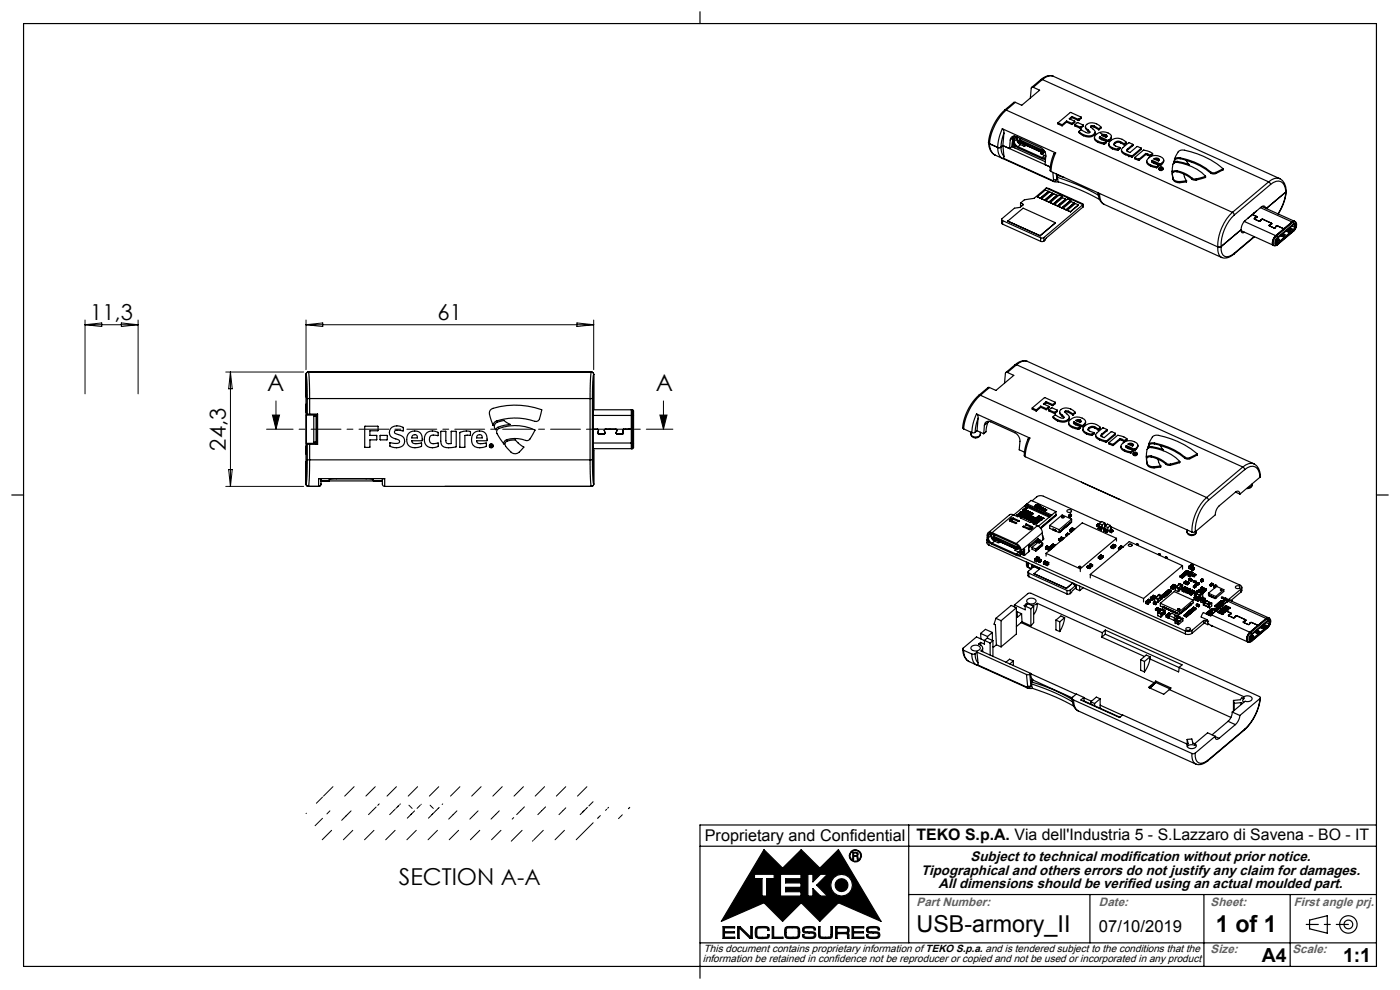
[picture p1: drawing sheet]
<svg xmlns="http://www.w3.org/2000/svg" width="297mm" height="210mm" viewBox="0 0 297 210" stroke-linecap="round" stroke-linejoin="round" font-family="sans-serif">
<defs><g id="words">
<g font-size="4.9">
<text x="56.7" y="83">A</text>
<text x="139.1" y="83">A</text>
<text x="84.6" y="187.6">SECTION A-A</text>
<text x="194.4" y="197.7">USB-armory_II</text>
<text x="258" y="197.7">1 of 1</text>
</g>
<g font-size="4.7">
<text x="19.1" y="67.9">11,3</text>
<text x="92.8" y="67.9">61</text>
<text x="47.9" y="95.6" transform="rotate(-90 47.9 95.6)">24,3</text>
</g>
<g font-size="4.1">
<text x="267.7" y="204.1">A4</text>
<text x="284.9" y="204.1">1:1</text>
</g>
<text font-size="3.5" x="233.1" y="197.8">07/10/2019</text>
<g font-size="3.4">
<text x="149.5" y="178.3">Proprietary and Confidential</text>
<text x="194.4" y="178.3">TEKO S.p.A. Via dell'Industria 5 - S.Lazzaro di Savena - BO - IT</text>
</g>
<g font-size="2.9">
<text x="195.4" y="185.5">Tipographical and others errors do not justify any claim for damages.</text>
<text x="205.9" y="182.7">Subject to technical modification without prior notice.</text>
<text x="199.1" y="188.3">All dimensions should be verified using an actual moulded part.</text>
</g>
<g font-size="2.6" fill="#606060">
<text x="194.4" y="192.1">Part Number:</text>
<text x="233.1" y="192.1">Date:</text>
<text x="256.8" y="192.1">Sheet:</text>
<text x="274.5" y="192.1">First angle prj.</text>
<text x="256.8" y="202.1">Size:</text>
<text x="274.2" y="202.1">Scale:</text>
</g>
<g font-size="2.2">
<text x="149.3" y="202">This document contains proprietary information of TEKO S.p.a. and is tendered subject to the conditions that the</text>
<text x="149.1" y="204.2">information be retained in confidence not be reproducer or copied and not be used or incorporated in any product</text>
</g>
</g></defs>
<g fill="none" stroke="#000" stroke-width=".25">
<path d="M5 5h287v200h-287zM148.5 2.5v2.5M219.2 18.5l-.4 .1-.2 2.2M219.2 18.5l1.4 .6-3.8 3.2-1.4-.6M220.8 16.9l-1.9 1.6M221.1 16.9h-.3M221.1 16.9l-1.9 1.6M221.1 16.9l48 21.7M223.4 16.2a2.26 2.26 0 0 0-2.3 .7M223.4 16.2l48.1 21.7a2.87 2.87 0 0 1 1.4 2.6M223.4 16.2a2.65 2.65 0 0 0-2.6 .7M209.7 30.2h.1"/>
<path d="M209.7 30.2l.2 .3M209.9 30.5a2.68 2.68 0 0 0 1.2 2.4M209.9 30.5l1.8 .8M211.1 32.9l12.3 5.6M211.7 31.3a2.09 2.09 0 0 0 1.1 2.3h.1M212.4 31.2l-.7 .1M212.4 31.2a2.57 2.57 0 0 0 .6 1.9M212.6 27.3a9.9 9.9 0 0 0-.9 4M212.6 27.3l.3 .4 .1 .5M212.6 27.3l11.4 5.1M212.8 30.9l-.4 .3M212.8 30.9l10 4.5"/>
<path d="M212.8 30.9l.2 2.2M212.9 33.6l10.4 4.7M213 33.1l-.1 .5M213 28.2l-.5 1.6-.1 1.4M213 28.2l-.2 2.7M213.1 23.4a10.9 10.9 0 0 0-3.4 6.9 2.88 2.88 0 0 0 1.4 2.6M213.5 23.4a11.3 11.3 0 0 0-3.6 7.1M213.5 23.4h-.4M213.5 23.4l48 21.6M214.3 29.7a.86 .86 0 0 1 1.3-.7l5.2 2.3a1.97 1.97 0 0 1 1.1 1.8l-.2 1.8M214.3 29.7l-.1 1.8 .5-.4M214.7 31.1l7.1 3.2"/>
<path d="M214.9 30.4v.8M214.9 29.5l-.2 1.6M214.9 29.2l-.6 .5M214.9 30.1v.5l.4 .3M215.1 28.9h.1a1.73 1.73 0 0 0 .8 2.5l5.1 2.3h.7M215.2 30a1.41 1.41 0 0 0 .8 1.1M215.2 29.5v.5M215.3 30.9h.1M215.3 30.9v.5M215.3 29.1l.4-.1-.5 .5zM215.4 21.7h-.3l-2 1.7M215.4 21.7l-1.9 1.7"/>
<path d="M215.7 29.5a1.41 1.41 0 0 0 .8 1.2M215.7 29.5l-.5 .5M215.8 29.3h.1M215.9 29.3l-.2 .2M215.9 29.3v.8M216 31.1l5.1 2.3M216.1 29.9l.1 .2M216.2 30.1l5 2.3M216.2 30v.1M216.2 30l1.1 .5M216.2 30.1l.1 .1M216.3 30.1v.1"/>
<path d="M216.3 29.8v.1M216.3 30.2h.1M216.3 29.8v.2M216.3 30.2l-.2 .2M216.3 30l1.2 .5M216.3 29.9l4.8 2.1M216.3 29.9v.1M216.4 29.7l-.1 .1M216.4 29.7l4.8 2.2M216.4 29.6l-.1 .2M216.4 29.6v.1M216.5 29.4l-.4 .5 .1 .1"/>
<path d="M216.5 29.4h.1M216.5 30.7l.8 .3 .3-.2M216.5 30.7l-.5 .4M216.5 29.4l-.1 .2M217.5 30.5h-.2M217.5 30.5l-.1 .2-.1-.2M219.9 31.6v.2v-.1M219.9 31.7l1.2 .4M219.9 31.7l1.2 .5M220.9 32.5l.7 .5M220.9 32.5v.1M221.1 32.3l-.2 .2"/>
<path d="M221.1 32.3l.1 .1M221.1 32v.1M221.1 32.2v.1M221.2 32h-.1M221.2 32.4h.1M221.2 31.9v.1M221.3 31.9v.1M221.3 31.9h-.1M221.3 32.4h.1M221.3 32.1h-.2M221.3 32h-.1M221.3 32.4h-.1"/>
<path d="M221.3 32v.1M221.3 32.2h-.2M221.3 32.2v.2M221.4 31.8l-.1 .1M221.5 31.9l-.2 .1M221.5 32l-.2 .1M221.6 32.1l-.3 .1M221.6 33l.3 .1M221.6 33l-.5 .4M221.6 32.2l-.5 .1M221.6 33.8h.2M221.7 32.2l-.4 .2"/>
<path d="M221.8 33.2l-.3 .3-.4-.1M222 39.9l.7 .2 6.9 3.1 .2 .1-.1 .1M222 39.9l-2.6 2.2-2.1 .3-.8 .7M222 39.9l7.7 3.5M223 36.4l35.3 16M223.3 38.3l.1 .2M223.3 36.6l.2 1.5M223.5 38.5l1 .1M223.5 38.1l-.2 .2M224 32.4h-.2a6.8 6.8 0 0 0-1 3.9l.2 .1M224 32.4a9.9 9.9 0 0 0-1 4M224.1 36.9l.1 1.1"/>
<path d="M224.2 38l.2 .1 .1 .5M224.2 38l-.7 .1M224.2 38a.57 .57 0 0 1-.8 .5M224.3 37.6l.1 .5M224.3 37.6l1.8 .6a40.5 40.5 0 0 1 6.9 3.2M224.3 37.2l1.5 .5M224.3 37.2v.4M224.5 26.1v.2M224.5 37.1l-.2 .1M224.5 26.3l.8 .4M224.5 26.1l.8 .3M224.5 38.6l5.1 1.9 3.7 1.8"/>
<path d="M225.3 26.4v.3M225.4 26.7h-.1M225.4 26.4h-.1M225.4 26.4v.3M226.3 25.9l-.9 .8M226.3 25.9l1.1 .5M226.3 25.7l-.9 .7M226.3 25.7l1.1 .5M226.3 25.7v.2M227.4 26.2v.2M227.4 24.7l-.6 .5 1.2 .6M227.4 24.9l-.4 .4"/>
<path d="M227.4 24.9l1.3 .6M227.4 24.7l1.3 .6M227.4 24.7v.2M227.5 26.4h-.1M227.5 26.2h-.1M227.5 26.2v.2M228 26l-.5 .4M228 25.8l-.5 .4M228 25.8v.2M228 25.7v.3M228 26.7h.1M228 26.4l.1 .3"/>
<path d="M228.1 26.5l.5-.5 1.2 .6M228.1 26.7l1.1 .5M228.1 26.5l1.1 .5M228.7 25.3v.2M228.9 25.5h-.2M228.9 25.3h-.2M228.9 25.3v.2M228.9 27.9v.2M228.9 28.1l.9 .7M228.9 27.9l.9 .6M229.2 27v.2M229.3 27.2h-.1"/>
<path d="M229.3 27h-.1M229.3 27v.2M229.3 24.9l-2.2-1.1-2.6 2.3M229.3 24.9l-.4 .4M229.3 25.1l-.4 .4M229.3 24.9v.2M229.4 24.9l-.1 .2M229.8 26.8l-.5 .4M229.8 26.6v.2M229.8 26.6l-.5 .4M229.8 26.5v.3M229.8 28.5v.3"/>
<path d="M230.3 26.8v.5l.5 .5M230.8 27.8l.4 .3M230.8 27.6l.4 .4a.41 .41 0 0 1-.6 .2l-1.2-.7-.5 .4M230.8 27.6v.2M231.2 28h-.1M231.5 26.7v.3h.7M231.5 26.7l-.1 .3 .4 .3a.68 .68 0 0 1 .3 1.2M231.5 26.7h.7M232.1 28.7a2.05 2.05 0 0 1-2.3 .1M232.1 28.5a2.05 2.05 0 0 1-2.3 0M232.1 28.5v.2M232.2 27l.9 .5"/>
<path d="M232.2 26.7l.9 .6M232.2 26.7v.3M232.2 29.2v.2a.96 .96 0 0 0 .8 .8M232.3 28v.5l-.2 .2M233 30.2l1.2 .4M233 30l1.2 .3M233 30v.2M233.1 27.3v.2M233.2 27.5h-.1M233.2 27.3l.3-.3a2.21 2.21 0 0 0-3.2-.4 .75 .75 0 0 0 .5 1M233.2 27.3h-.1M233.2 27.3v.2"/>
<path d="M233.3 29l-.1 .3 .2 .2 1.3 .5M233.3 29.2l-.1 .1M233.3 29.2l1.8 .8M233.3 29l1.8 .8M233.3 29v.2M233.4 28.2l1.4 .7M233.5 27.2l-.3 .3M233.5 27.2h.1M233.5 26.9v.3M233.7 28.7a.6 .6 0 0 1 .6-.3 .6 .6 0 0 1 .5 .6l-.1 .1zM233.9 28.8h.7M234.2 30.3v.3"/>
<path d="M234.4 30.5l-.2 .1M234.4 30.3h-.2M234.4 30.3v.2M234.6 28.8l.2 .2M234.6 28.6v.2M234.7 30.3l-.3 .2M234.7 30l-.3 .3M234.7 30.2v.1M234.7 30v.3M235.1 29.8v.2M235.2 30h-.1M235.2 29.8h-.1"/>
<path d="M235.2 29.8v.2M235.2 30.5a.93 .93 0 0 0 .8 1.1M235.3 29.9l-.1 .1M235.3 29.6l.5-.6a2.06 2.06 0 0 0-3.2-.5 .71 .71 0 0 0-.4 .6 .71 .71 0 0 0 .4 .6l.4 .3M235.3 29.6l-.1 .2M235.3 29.6v.3M235.8 28.9l-.2 .6-.3 .4M236 31.6l1.1 .3M236 31.3l1.1 .3M236 31.3v.3M236.5 30.5l-.2 .2M236.5 30.2l-.2 .3a1.36 1.36 0 0 0 1.2 .8"/>
<path d="M236.5 30.2v.3M237.1 31.6v.3M237.2 31.8l-.1 .1M237.2 31.6h-.1M237.2 31.6v.2M237.5 31.3l-.3 .3M237.5 31.6l-.3 .2M237.6 31.5l-.1 .1M237.6 31.3l-.1 .3M237.7 30.3l-.7-.1-.5 .3M237.7 30.3l.7 .4M237.7 30.1l.7 .4"/>
<path d="M237.7 30.1l-.7-.1-.5 .2M237.7 30.1v.2M237.9 31.8a.87 .87 0 0 0 .8 1M238.4 30.5v.2M238.5 30.7h-.1M238.5 30.5h-.1M238.5 30.5v.2M238.7 32.8l1.4 .5M238.7 32.6l1.4 .5M238.7 32.6v.2M238.8 30.2h.1a2.21 2.21 0 0 0-3.7 .3l.3 .6 .5 .2M238.8 30.2l-.3 .3"/>
<path d="M238.8 30.4l-.3 .3M238.8 30.2v.2M238.9 30.2l-.1 .2M239.2 31.8l-.2 .2M239.2 31.6v.2M239.8 33l-.4 .2M240.1 33.1v.2M240.2 33.3h-.1M240.2 33l-.1 .1M240.2 33v.3M240.3 30.7l-.8-.4-1.6 1.4a.96 .96 0 0 0 .8 .9M240.3 30.9l-1.1 .9"/>
<path d="M240.3 30.7l-1.1 .9M240.3 30.9h.1M240.3 30.6v.3M240.7 33.4l.1 .3M240.8 33.7l.7 .3M240.8 33.4l.7 .4M240.8 33.4v.3M241.5 33.8v.2M241.6 34h-.1M241.6 33.8h-.1M241.6 33.8v.2M242.1 31.5l-.8-.4-1.6 1.2-.6-.3 .1-.4"/>
<path d="M242.1 31.7l-1.9 1.6M242.1 31.5l-1.9 1.5M242.1 31.5v.2M242.1 31.4v.3M243.1 32.8l.4 .1M243.1 32.8l-1.5 1.2M243.1 32.6l.4 .1M243.1 32.6l-1.5 1.2M243.1 32.6v.2M243.3 34.2v.2a.96 .96 0 0 0 .8 .8M243.5 32.9l.5 .3M243.5 32.7l.5 .2"/>
<path d="M243.5 32.7v.2M244 32.9v.3M244.1 33.2h-.1M244.1 32.9h-.1M244.1 32.9v.3M244.1 35.2l1.2 .4M244.1 35l1.2 .3M244.1 35v.2M244.4 34l-.1 .3 .2 .2 1.3 .5M244.4 34.3l-.1 .1M244.4 34.3l1.7 .7M244.4 34l1.7 .8"/>
<path d="M244.4 34v.3M244.5 32.8l-.4 .4M244.5 32.5l-.6-.3-1.3-.4-1.8 1.6M244.5 32.5l-.4 .4M244.5 32.8h.1M244.5 32.6v.2M244.8 33.7a.6 .6 0 0 1 .6-.2 .6 .6 0 0 1 .5 .5l-.2 .2zM245 33.8h.7M245.3 35.3v.3M245.4 35.6h-.1M245.4 35.3h-.1M245.4 35.3v.3"/>
<path d="M245.7 33.8l.2 .2M245.7 33.6v.2M245.8 35.3l-.4 .3M245.8 35l-.4 .3M245.8 35v.3M245.9 35.7l.2 .4M246 35.5l.2-.1a.33 .33 0 0 1 .5 .1 .33 .33 0 0 1-.1 .5 .33 .33 0 0 1-.4-.1l-.3-.2zM246 35.6l.2-.1a.29 .29 0 0 1 .4 0 .29 .29 0 0 1-.1 .5 .29 .29 0 0 1-.4-.2zM246.1 35.8h-.1M246.1 35.7v.1M246.1 35.9v.2M246.1 35.8v.1"/>
<path d="M246.1 34.8v.2M246.2 35.7v.1M246.2 35.7l-.1 .1M246.2 35.7v.2M246.2 35.8v.1M246.2 35.8h.1M246.3 35.7l.1-.1zM246.3 35h-.2M246.3 34.8h-.2M246.3 34.8v.2M246.3 35.8v.1M246.3 35.6h.1"/>
<path d="M246.3 35.6v.3M246.4 34.6l.5-.6a2.06 2.06 0 0 0-3.2-.5 .71 .71 0 0 0-.4 .6 .71 .71 0 0 0 .4 .7l.4 .2M246.4 34.9l-.1 .1M246.4 34.6l-.1 .2M246.4 34.6v.3M246.5 35.7l-.2-.2-.2 .2M246.5 35.7l-.2 .1M246.5 35.7v.2M246.5 35.8h.1M246.5 35.5v.3M246.7 35.7a.43 .43 0 0 1-.2 .4 .43 .43 0 0 1-.4 0M246.9 33.9l-.2 .7-.3 .3"/>
<path d="M248.7 36.2v.5l.2-.2M248.7 36.8l.2 1.3M248.7 36.8l.2 1.1M248.7 36.8l.3-.3 .5-.1 1.6 .5M248.9 38.1a1.23 1.23 0 0 0 1.4 .6M248.9 37.9a1.23 1.23 0 0 0 1.4 .6M248.9 37.9v.2M249.1 34.2v.4v-.3M249.1 34.3v-.2l.2-.3 1-.1 1.3 .3 .6 .9M249.2 33.9h.1M249.2 33.7h.1M249.2 33.7a2.52 2.52 0 0 1 1.2-1.8 3.2 3.2 0 0 1 2.3 .3 15.5 15.5 0 0 1 6.7 3.6"/>
<path d="M249.2 33.7v.2M249.3 33.8l-.1 .1M249.7 36.2l1.5 .5 1.7 1.1M249.7 36.2h-.6l-.4 .3 .1-1.7a.79 .79 0 0 1 1-.4 10.5 10.5 0 0 1 5.9 3M249.7 36.2v.3M249.8 34.2l2.4 .7M249.8 34.2l-.7 .1M249.8 34.2v.3M250.3 38.5v.2M250.4 33.5a14.3 14.3 0 0 1 6.4 3M250.4 33.5h-.7l-.5 .2M250.4 33.5v.2"/>
<path d="M251.1 36.9l.6 1.4M251.1 36.9l1.8 1.1M251.7 34a13.3 13.3 0 0 1 5.1 2.7M251.7 38.6l-1.4 .1M251.7 38.3l-1.4 .2M251.7 38.6h.1M251.7 38.3v.3M252.2 34.9v.2M252.8 34.4h.1M252.9 38l.4 .2h.5M252.9 37.8l.4 .2h.5M252.9 37.8v.2"/>
<path d="M253.8 38v.2M255.7 37.7l-1.9 .5M255.7 37.7h.1M255.7 37.4l-1.9 .6M255.7 37.4v.3M256.8 36.7l.6 .2 .5-.1M256.8 36.5l.6 .2 .5-.1M256.8 36.5v.2M257.9 36.6v.2M259.4 36l-1.5 .8M259.4 35.8l-1.5 .8M259.4 36h.1"/>
<path d="M259.4 35.8v.2M269.1 38.6l.4 .5M269.1 38.6l-7.6 6.4M269.5 39.1a1.89 1.89 0 0 1 2.7-.3l.3 .5 .3 1.4M269.5 39.1l-7.6 6.5M271.5 37.9l-.1-.1a2.14 2.14 0 0 0-2.3 .8M212.5 46.5v.8l.2 .2M212.7 47.5l8.1 3.7M212.7 46.8l8.1 3.6M212.7 46.8v.7M213.8 46.9l6.9 3.1M213.8 46.9l3.2-2.7 6.9 3.1"/>
<path d="M216.5 43.1l.4 .2M216.5 43.1v.5l.2 .1M216.9 43.3l.1 .2-.6 .5-1.2 .2-2.7 2.2 .2 .4M216.9 43.3v.2M220.1 41.7l.6 .3M220.1 41.7v.1M220.7 50h.1M220.7 42h.1M220.8 50.4v.8M221 42.2l.6 .3M221 42.2h.1M221.5 51.1l-.7 .1"/>
<path d="M221.5 50.4h-.7M221.5 50.4v.7M221.9 42.6l.6 .3M221.9 42.6h.1M222.4 40.6l-1.7 1.4M222.4 40.6l-.6-.3-1.7 1.4M222.4 40.6h.1M222.5 42.9h.1M222.8 43l.6 .3M222.8 43h.1M223.3 41l-1.7 1.5M223.3 41l-.6-.3-1.7 1.5"/>
<path d="M223.3 41h.1M223.4 43.3h.1M223.7 43.4l.6 .3M223.7 43.4h.1M223.9 47.3l-3.2 2.7M223.9 47.3h.1M224.2 41.4l-1.7 1.5M224.2 41.4l-.6-.3-1.7 1.5M224.2 41.4h.1M224.3 43.7h.1M224.6 43.8l.7 .3M224.6 43.8h.1"/>
<path d="M225.3 41.7l-1.9 1.6M225.3 41.7l-.6-.3-1.9 1.6M225.3 41.7h.1M225.5 44.2l.7 .3M225.5 44.2h.1M226.1 42.2l-1.8 1.5M226.1 42.2l-.7-.3-1.7 1.5M226.1 42.2h.1M226.2 44.5h.1M226.4 44.6l.7 .3M226.4 44.6h.1M227.1 44.9h.1"/>
<path d="M227.1 42.5l-1.8 1.6M227.1 42.5l-.6-.3-1.9 1.6M227.1 42.5h.1M227.9 43.1l-1.7 1.4M227.9 43.1l-.7-.3-1.7 1.4M227.9 43.1h.1M228.8 43.5l-1.7 1.4M228.8 43.5h.1M228.8 43.5l-.7-.3-1.7 1.4M229.7 43.9l-7.7 6.6-.5 .6M229.7 43.4l-8.2 7M229.7 43.4v.5"/>
<path d="M229.8 43.4l-.1 .5M232.9 40.9h.1M233 40.9a2.6 2.6 0 0 0 1.3 2.5M233.3 41l.2 1.4 .3 .6 .5 .4M234.3 43.4l24.9 11.2M258.3 52.4a2.07 2.07 0 0 0 .9 2.2M259 52.3l-.7 .1M259 52.3a1.75 1.75 0 0 0 1.2 2.2l.5-.1 1.2-.7M261.5 45a10.1 10.1 0 0 0-3.2 7.4M261.5 45l.4 .6M261.8 53.9l-.8 .5a2.11 2.11 0 0 1-1.8 .2M261.9 53.7l-.1 .2"/>
<path d="M261.9 45.6a9.2 9.2 0 0 0-2.9 6.7M263.3 48.9l7 3.2M263.3 48.7a.45 .45 0 0 0 .1 .6 .45 .45 0 0 0 .6 0M263.3 48.7l-4.3 3.6M264 47l6.8 3.1M264.8 46.2h.1M264.9 46.2h.1M264.9 46.1h.1M265.3 45.8h.1M265.4 45.8h-.1M265.5 45.7h.1M265.7 45.5l.9 .4"/>
<path d="M265.9 45.3h.1M266 45.3h.1M266 45.2h.1M266.1 50.2l-4.2 3.5M266.1 46.4h.1M266.1 50.2l-4.3 3.7M266.2 46.3v.2M266.2 46.3h.1M266.2 46.5l.9 .4M266.2 46.5h.1M266.4 44.9h.1M266.5 44.8h.1"/>
<path d="M266.6 45.9v.2M266.6 46.1h.1M266.6 45.9h.1M266.6 46.1l-.4 .2M266.6 46v.1M267.1 46.9h.1M267.4 44.1l6.9 3.1M267.4 46.9h.1M267.4 46.9h-.3M267.6 46.6h.1M267.6 46.6l-.2 .3M267.7 43.8l7.1 3.2"/>
<path d="M267.9 46.5l-.3 .1M267.9 46.5l1.8 .8M267.9 46.5h.1M268.5 44.2a.51 .51 0 0 0-.4-.5 .51 .51 0 0 0-.5 .2l-3.5 2.9a2.7 2.7 0 0 0-.8 1.9M269.2 47.8v.1M269.3 47.7v.2M269.3 47.7h.1M269.3 47.9l1 .4M269.3 47.9h.1M269.7 47.3v.2M269.7 47.5h.1M269.7 47.3h.1"/>
<path d="M269.7 47.5l-.4 .2M269.8 47.4v.1M270.3 48.3v.1M270.5 48.3h-.2M270.5 48.3l.5-.4 1.4 .6M270.7 51.1l.1 .2M270.7 51.5l.3 .1M270.7 48h.1M270.7 51.3h.1M270.8 50.1l.2 .3M270.8 50.1a1.61 1.61 0 0 0-.5 2M271 51.6h-.3"/>
<path d="M271 51.6v.1M271 51.9l-.7 .2M271 50.6l-.3 .5v.6h.3M271 51.8v.1M271 50.4a1.15 1.15 0 0 0-.3 1.6l.3-.2M271 50.5l.1 .1M271 47.9l-.3 .1M271 47.9h.1M271.1 50.6l.2 .2M271.1 50.6l-.4 .3M271.2 50.7l.2 .1-.6 .5M271.3 50.9h-.1"/>
<path d="M271.3 50.8l-.5 .5M271.3 50.8v.1M271.8 49.9l.3 .3M271.8 49.9l-.1 .1 .4 .2M271.8 49.9l-.1 .1M271.8 49.8l.1 .1M271.9 50l-.1 .1M271.9 49.9l.2 .3M272 50l-.1 .1M272.2 49.5l.1 .1M272.3 49.6l-.4 .3M272.3 49.6l.2 .2"/>
<path d="M272.4 49.7l.2 .1-.5 .4M272.4 49.9h.1M272.5 49.8l-.4 .4M272.5 49.8v.1M272.8 40.7a10.2 10.2 0 0 1-1.7 4.7M272.8 40.7l-4.2 3.5M272.9 40.5l-.1 .2M272.9 40.5a10.8 10.8 0 0 1-1.7 4.9M272.9 49h.1M273 48.9l.1 .1M273 48.9h.1M273.1 49l.2 .2"/>
<path d="M273.1 49l-.1 .1M273.1 48.9l.2 .2M273.1 49v.1M273.3 49.1v.1M273.5 48.4l.1 .1M273.6 48.5l-.5 .4M273.6 48.5l.3 .2M273.7 48.3l.7 .4M273.7 48.8h.1M273.7 48.6l.2 .1-.6 .5-.4-.2 .1-.1M273.8 48.8h.1M273.9 48.7l-.6 .5"/>
<path d="M273.9 48.7h-.1M274.1 48l.6 .2M274.3 47.2l.2 .2M274.3 47.2l-3.5 2.9M274.4 49l-3.4 2.9M274.4 48.7l-3.4 2.9M274.4 48.7h.1M274.5 48.9l-.1 .1M274.5 48.9l-3.5 2.9M274.5 47.4l.3-.1a1.15 1.15 0 0 1-.3 1.6M274.5 47.4l-3.5 3M274.5 48.7l-3.5 3"/>
<path d="M274.5 47.6h.2M274.6 46.9l-.5 .2-3.5 2.9a1.61 1.61 0 0 0-.5 2M274.6 47.6h.1M274.7 48.2l-.3 .5M274.7 47.6v.6M274.7 48.2h.1M274.8 47a1.42 1.42 0 0 1-.4 2M274.8 47l-.5 .2M274.8 48.2l-.3 .5M274.8 47.6h-.3l-3.5 3M274.8 47.6v.6M274.8 47.6h-.1"/>
<path d="M64.9 79.4l.2 1.5 .1 3.6M64.9 79.4v23.3M65.2 79l-.3 .4M65.3 78.9l.2 .1M65.4 78.9l.1 .1M65.4 78.9l-.3 .2-.2 .3M65.4 78.9h60M65.5 79l.2 5.5M125.4 79h.4l.1 .4M125.4 78.9l-.1 1.7-.1 3.9M125.4 78.9l.4 .1 .1 .4M125.9 79.4l-.1 1.5-.1 3.6"/>
<path d="M125.9 79.4v8.7M213.7 79l-.4 .1-.2 2.2M213.7 79l1.4 .6-3.8 3.2-1.4-.6M215.3 77.4l-1.9 1.6M215.7 77.4h-.4M215.7 77.4l-2 1.6M215.7 77.4l48 21.7M217.9 76.6a2.26 2.26 0 0 0-2.2 .8M217.9 76.6l48.1 21.8M217.9 76.6a2.64 2.64 0 0 0-2.6 .8M65 94l.2 .2M65 94h1.9"/>
<path d="M65 88h1.9M65 88v6M65.2 84.5h.5M65.2 94.2l.5 .1M65.2 97.5h.5M65.2 97.5l-.1 3.7-.2 1.5M65.2 84.5v3.4M65.2 94.2v3.3M65.2 87.9l-.2 .1M65.7 87.8l-.5 .1M65.7 97.5l-.1 4-.2 1.7M65.7 84.5v3.3"/>
<path d="M65.7 94.3v3.2M65.7 84.5h59.5M65.7 97.5h59.5M65.7 94.3h1.7M65.7 87.8h1.7M66.9 93.8v.3h.4M67.1 88.3v5.5M67.2 87.9v.4M67.2 93.8v.3M67.3 94.1l.1 .2M67.3 87.9v6.2M67.3 87.9h-.4v.4"/>
<path d="M67.3 88.3h-.7v5.5h.7M67.4 87.8v6.5M67.4 87.8l-.1 .1M77.4 90.4h2.8v1h-1.7v1h1.4v.8l-1.4 .1-.1 1.6h-1zM80.6 92.4h1.5v.9h-1.5zM82.9 90.9a2.09 2.09 0 0 1 2.7-.1v.6h-.2a1.59 1.59 0 0 0-1.7 .1l.1 .4 .7 .3a1.42 1.42 0 0 1 1.3 1.6 1.42 1.42 0 0 1-1.7 1.2l-1.4-.4v-.6l.2-.1a1.84 1.84 0 0 0 1.9-.1l-.1-.4-.7-.3a1.38 1.38 0 0 1-1.3-.8 1.38 1.38 0 0 1 .2-1.4zM86.8 91.8a1.63 1.63 0 0 1 2-.2 1.63 1.63 0 0 1 .7 1.9h-2.1a.66 .66 0 0 0 .8 .6l1.2-.1v.6a2.48 2.48 0 0 1-2.8-.1 2.2 2.2 0 0 1 .2-2.7zM87.5 92.4a.6 .6 0 0 1 .7-.2 .6 .6 0 0 1 .4 .7h-1.3zM90.5 91.8a2.02 2.02 0 0 1 2.4 0v.6l-.4-.1a1.08 1.08 0 0 0-1.3 .3 1.01 1.01 0 0 0 .1 1.3 1.01 1.01 0 0 0 1.3 .1h.4v.6a1.86 1.86 0 0 1-2.4-.1 1.86 1.86 0 0 1-.4-2.3zM93.5 91.5h1.1v2a.73 .73 0 0 0 .4 .6 .73 .73 0 0 0 .7 0v-2.6h1.1v3.3a4.2 4.2 0 0 1-2.9-.2l-.3-.6zM97.6 91.7a2.84 2.84 0 0 1 2.2-.1v.7l-1.2 .1v2.5h-1.1zM100.6 91.8a1.63 1.63 0 0 1 2-.2 1.63 1.63 0 0 1 .6 1.9h-2.1a.66 .66 0 0 0 .9 .6l1.2-.1v.6a2.47 2.47 0 0 1-2.8-.1 2.2 2.2 0 0 1 .2-2.7z"/>
<path d="M101.2 92.4a.6 .6 0 0 1 .8-.2 .6 .6 0 0 1 .3 .7h-1.2zM104 87l.3-.2a15.8 15.8 0 0 1 10.6 .2l-.3 1.3a1.02 1.02 0 0 1-.8 1.1 13.3 13.3 0 0 0-8.7 0l-.4 .5-.1 .4-.4-1.1a2.42 2.42 0 0 1-.2-2.2zM104.1 94.4h.3v.4l-.2-.2-.1 .2zM104.2 94.4l.1 .1zM104.6 90.3h.1M105.1 89.9l.4-.4 1.4-.3 1.3 .8a5.1 5.1 0 0 0-3 1v.2l-.3-.6zM105.5 91.1a9.1 9.1 0 0 1 8 .2l-.3 .6a2.71 2.71 0 0 1-1.2 1.5h-.5a5.8 5.8 0 0 0-4.3 0l-.3 .4v.4l-.7-1a2.42 2.42 0 0 1-.8-1.8zM107.3 93.8a2.46 2.46 0 0 1 2-.5l.8 .9 1 .6-.4 .6a1.54 1.54 0 0 1-1.4 .9 1.54 1.54 0 0 1-1.4-.9 1.23 1.23 0 0 1-.6-1.6zM125.2 97.5l.1 4 .1 1.7M125.2 97.5h.5M125.2 84.5h.5M125.2 84.5v13"/>
<path d="M125.7 97.5l.1 3.7 .1 1.5M125.7 84.5v13M125.9 91l1 .1-.1 .8 .2 .1M125.9 94v8.7M125.9 94h8.3M125.9 88.1h8.3M125.9 88.1v5.9M125.9 95.2h8.3M125.9 86.9h8.3M127 92h1.2M127 92v.1M128.3 91.8l-.1 .2"/>
<path d="M128.4 91.8l-.2 .3M128.7 91v.1M129.2 91v.1M129.5 91v.1M130.7 91l.2 .2-.2 .6 .2 .2h1.3l.1-.2-.2-.5M130.7 91l-2.3 .1-.2 .2 .2 .5M130.7 91.1l.2 .2M130.7 91.9h.1M130.7 91.7h.1M130.8 91.7h.1M130.8 91.2h.1M130.8 91.4v.1"/>
<path d="M131 92v.1M132.1 91.4l.1 .1M132.1 91.2h.1M132.2 91.7h.1M132.2 91.9h.1M132.3 91l-.2 .3M132.3 91.1l-.2 .2M132.3 91h1.7M132.7 91v.1M133.3 91v.1M133.4 91v.1M133.5 91v.1"/>
<path d="M133.6 91v.1M133.9 91v.1M134 86.9v8.3M134.2 86.9l.2 .2v1M134.2 94h.2M134.2 88.1h.2M134.2 94v1.2M134.2 86.9v1.2M134.2 88.1v5.9M134.4 94v1l-.2 .2M134.4 88.1v5.9M204.2 90.7l.2 .3"/>
<path d="M204.4 91l1.8 .8M206 92.1a1.12 1.12 0 0 0 1 .6 1.12 1.12 0 0 0 1-.6M206 91.7v.4M206 92.1a1.02 1.02 0 0 0 1 .8 1.02 1.02 0 0 0 1-.8M206.9 91.7l-.7 .1M207.2 87.8a9.9 9.9 0 0 0-1 4M207.2 87.8l.2 .4 .1 .5M207.2 87.8l11.3 5.1M207.3 91.4l1.4 .6M207.3 91.4l-.4 .3M207.5 88.7l-.5 1.6-.1 1.4M207.5 88.7l-.2 2.7"/>
<path d="M207.6 83.9a10.9 10.9 0 0 0-3.4 6.9M208 83.8a11.3 11.3 0 0 0-3.6 7.2M208 83.8l-.4 .1M208 83.8l48 21.7M208 91.7v.4M208.8 90.2a.86 .86 0 0 1 1.4-.7l5.1 2.3a1.97 1.97 0 0 1 1.1 1.8l-.2 1.8 1.1 .5M208.8 90.2l-.1 1.8M209.6 89.6l-.4 1.3a1.2 1.2 0 0 1-.5 1.1M209.6 89.6l-.8 .6M209.7 89.4l-.1 .2M209.9 82.2h-.3l-1.9 1.7M209.9 82.2l-1.9 1.6"/>
<path d="M217.5 96.9l35.4 16M218.5 92.9h-.2a6.8 6.8 0 0 0-.9 3.9l.1 .1M218.5 92.9a9.9 9.9 0 0 0-1 4M219 86.5v.3M219 86.6v.2M219 86.8l.8 .4M219 86.6l.8 .3M219.8 86.9v.3M219.9 87.1l-.1 .1M219.9 86.9h-.1M219.9 86.9v.2M220.8 86.4l-.9 .7"/>
<path d="M220.8 86.4l1.1 .5M220.8 86.2v.2M220.8 86.2l-.9 .7M220.8 86.2l1.1 .5M221.9 86.7v.2M221.9 85.4l-.4 .4M221.9 85.4l1.4 .6M221.9 85.2l-.5 .5 1.1 .6M221.9 85.2v.2M221.9 85.2l1.4 .6M222 86.9h-.1M222 86.6l-.1 .1"/>
<path d="M222 86.6v.3M222.5 86.5l-.5 .4M222.5 86.3l-.5 .3M222.5 86.5h.1M222.5 86.2v.3M222.6 86.9v.3M222.6 87l.5-.5 1.2 .5-.5 .5M222.6 87v.2M222.6 87.2l1.1 .5M222.6 87l1.1 .5M223.3 85.8v.2M223.4 86h-.1"/>
<path d="M223.4 85.8l.5-.5-2.3-1-2.6 2.3M223.4 85.8h-.1M223.4 85.8v.2M223.4 88.4l.1 .2M223.4 88.6h.1M223.5 88.6l.8 .7M223.7 87.5v.2M223.8 87.7h-.1M223.8 87.5h-.1M223.8 87.5v.2M223.8 85.6l-.4 .4M223.9 85.6h.1"/>
<path d="M223.9 85.4l-.1 .2M224.3 87.3l-.5 .4M224.3 87.3h.1M224.3 87v.3M224.3 89v.3M224.8 87.3v.5l.5 .5M225.3 88.3l.4 .3M225.3 88.1l.4 .3v.2M225.3 88.1v.2M225.7 88.6l-.6 .1-1.3-.7-.4 .4 .9 .6M226 87.2v.3h.7M226 87.2l-.1 .2 .4 .4a.68 .68 0 0 1 .3 1.2"/>
<path d="M226 87.2h.7M226.6 89.2a2.05 2.05 0 0 1-2.3 .1M226.6 89a2.05 2.05 0 0 1-2.3 0M226.6 89v.2M226.7 87.5l.9 .5M226.7 87.2l.9 .6M226.7 87.2v.3M226.7 89.7v.2M226.7 89.9a.96 .96 0 0 0 .8 .8M226.9 88.5l-.1 .5-.2 .2M227.5 90.7l1.2 .4M227.5 90.5l1.2 .3"/>
<path d="M227.5 90.5v.2M227.6 87.8v.2M227.7 88h-.1M227.7 87.8h-.1M227.7 87.8v.2M227.8 89.5l-.1 .2 .2 .3 1.3 .5-.3 .3M227.8 89.7v.1M227.8 89.7l1.8 .8M227.8 89.5l1.8 .8M227.8 89.5v.2M228 87.7l-.3 .3M228 87.5a2.21 2.21 0 0 0-3.1-.4 .75 .75 0 0 0 .4 1"/>
<path d="M228 87.5v.2M228 87.5l-.3 .3M228 87.4v.3M228.2 89.2a.6 .6 0 0 1 .7-.3 .6 .6 0 0 1 .4 .6l-.1 .1zM228.4 89.3h.7M228.7 90.8v.3M228.9 91l-.2 .1M228.9 90.8h-.2M228.9 90.8v.2M229.1 89.3l.2 .2M229.1 89.1v.2M229.2 90.8l-.3 .2"/>
<path d="M229.2 90.7h.1M229.2 90.5v.3M229.6 90.3v.2M229.7 90.5h-.1M229.7 90.3h-.1M229.7 90.3v.2M229.7 91a.93 .93 0 0 0 .8 1.1M229.9 90.1l.4-.6a2.06 2.06 0 0 0-3.2-.5 .71 .71 0 0 0-.4 .6 .71 .71 0 0 0 .4 .6l.4 .3M229.9 90.4l-.2 .1M229.9 90.1l-.2 .2M229.9 90.1v.3M230.3 89.4l-.1 .6-.3 .4"/>
<path d="M230.5 92.1l1.1 .3M230.5 91.8l1.1 .3M230.5 91.8v.3M231 90.9l-.2 .3M231 90.7l-.2 .3a1.37 1.37 0 0 0 1.3 .8M231 90.7v.2M231.6 92.1v.3M231.7 92.3l-.1 .1M231.7 92.1h-.1M231.7 92.1v.2M232.1 92l-.4 .3M232.1 91.8l-.4 .3"/>
<path d="M232.1 92h.1M232.1 91.8v.2M232.2 90.8l-.7-.1-.5 .2M232.2 90.8l.8 .4M232.2 90.5l.8 .5M232.2 90.5l-.7-.1-.5 .3M232.2 90.5v.3M232.4 92.3a.87 .87 0 0 0 .9 1M233 91v.2M233 91.2h.1M233 91h.1M233.3 93.3l1.3 .5"/>
<path d="M233.3 93.1l1.3 .5M233.3 93.1v.2M233.4 90.7a2.21 2.21 0 0 0-3.7 .3l.4 .6 .4 .2M233.4 90.7v.2M233.4 90.9l-.4 .3M233.4 90.7l-.4 .3M233.4 90.6v.3M233.7 92.3l-.1 .2M233.7 92.1l1.1-1-.8-.3-1.6 1.4a.96 .96 0 0 0 .9 .9M233.7 92.1v.2M234.6 93.6v.2M234.7 93.8h-.1"/>
<path d="M234.7 93.5l-.1 .1M234.7 93.5v.3M234.8 91.4l-1.1 .9M234.8 91.4h.1M234.8 91.1v.3M235.3 93.9v.3M235.3 94.2l.7 .3M235.3 93.9l.7 .4M236 94.3v.2M236.2 94.5h-.2M236.2 94.3h-.2M236.2 94.3v.2"/>
<path d="M236.6 92l-.8-.4-1.6 1.2-.6-.3 .1-.4M236.6 92.2l-1.9 1.6M236.6 92l-1.9 1.5M236.6 92v.2M236.6 91.9v.3M237.6 93.3l.4 .1M237.6 93l.4 .2M237.6 93.3l-1.4 1.2M237.6 93l-1.4 1.3M237.6 93v.3M237.8 94.7v.2a.96 .96 0 0 0 .8 .8M238 93.4l.5 .3"/>
<path d="M238 93.2l.5 .2M238 93.2v.2M238.5 93.4v.3M238.6 93.7h-.1M238.6 93.4h-.1M238.6 93.4v.3M238.6 95.7l1.2 .4M238.6 95.5l1.2 .3M238.6 95.5v.2M238.9 94.5l-.1 .3 .2 .2 1.3 .5M238.9 94.7l1.8 .8M238.9 94.7v.1"/>
<path d="M238.9 94.5l1.8 .8M238.9 94.5v.2M239 93.1l-.6-.4-1.3-.4-1.8 1.6M239 93.1l-.4 .3M239 93.3l-.4 .4M239 93.3h.1M239 93.1v.2M239.3 94.2a.6 .6 0 0 1 .7-.3 .6 .6 0 0 1 .4 .6l-.1 .1zM239.5 94.3h.7M239.8 95.8v.3M240 96l-.2 .1M240 95.8h-.2"/>
<path d="M240 95.8v.2M240.2 94.3l.2 .2M240.2 94.1v.2M240.3 95.8l-.3 .2M240.3 95.5l-.3 .3M240.3 95.7v.1M240.3 95.5v.3M240.4 96.2l.2 .4M240.5 96l.2-.1a.33 .33 0 0 1 .5 .1 .33 .33 0 0 1-.1 .4 .33 .33 0 0 1-.4 0l-.3-.2zM240.5 96.1l.2-.1a.29 .29 0 0 1 .4 0 .29 .29 0 0 1-.1 .4 .29 .29 0 0 1-.4-.1zM240.6 96.3h-.1M240.6 96.2v.1"/>
<path d="M240.6 96.4v.2M240.6 96.3h.1M240.7 95.3v.2M240.7 96.2l.1 .1 .2-.1M240.7 96.2v.2M240.7 96.2l-.1 .1M240.8 96.2h.1M240.8 95.5h-.1M240.8 95.3h-.1M240.8 95.3v.2M240.8 96.1h.1M240.8 96.1v.1"/>
<path d="M240.8 96.1l.1 .3M240.9 96.1l-.1 .1M240.9 96.1v.1M240.9 95.1l.5-.6a2.06 2.06 0 0 0-3.2-.5 .71 .71 0 0 0-.4 .6 .71 .71 0 0 0 .4 .7l.4 .2M240.9 95.4l-.1 .1M240.9 95.1l-.1 .2M240.9 95.1v.3M241 96.2l-.2-.2-.2 .2M241 96.2v.2M241 96.2l.1 .1M241 96v.1M241 96.1v.2"/>
<path d="M241.2 96.2a.43 .43 0 0 1-.1 .4 .43 .43 0 0 1-.5 0M241.4 94.7l-.5 .7M241.4 94.4v.3M243.2 96.7v.3M243.2 97v.2l.3-.2M243.2 97l.1-1.7a.79 .79 0 0 1 1-.4 9.7 9.7 0 0 1 6 3h-.1M243.2 97.3l.2 1.3M243.2 97.3l.2 1.1M243.2 97.3l.3-.3 .5-.1 1.7 .5 .5 1.4M243.4 98.6a1.23 1.23 0 0 0 1.4 .6M243.4 98.4a1.23 1.23 0 0 0 1.4 .6M243.4 98.4v.2"/>
<path d="M243.6 94.7v.4v-.2M243.7 94.4h.1M243.7 94.2h.1M243.7 94.2a2.52 2.52 0 0 1 1.2-1.8 3.2 3.2 0 0 1 2.3 .3 15.5 15.5 0 0 1 6.8 3.6M243.7 94.2v.2M243.8 94.3l-.1 .1M244.2 96.7l1.5 .5 1.7 1.1M244.2 96.7h-.6l-.4 .3M244.2 96.7v.3M244.3 94.7l2.4 .7M244.3 94.7l-.7 .1v-.1l.3-.4 .4-.2 1.5 .3 .4 .1 .5 .9M244.3 94.7v.3"/>
<path d="M244.8 99v.2M244.9 94a14.3 14.3 0 0 1 6.4 3M244.9 94l-.6-.1-.6 .3M244.9 94v.2M245.7 97.4l1.7 1.1M246.2 94.5a13.3 13.3 0 0 1 5.1 2.7M246.2 99.1l-1.4 .1M246.2 98.8l-1.4 .2M246.2 98.8v.3M246.2 98.8h.1M246.7 95.4v.2M247.4 98.5l.4 .2h.5"/>
<path d="M247.4 98.3l.4 .2 .5-.1M247.4 98.3v.2M248.3 98.4v.3M250.2 98.1l-1.9 .6M250.2 97.9l-1.9 .5M250.2 97.9v.2M250.3 97.9l-.1 .2M251.3 97.2l.6 .2 .5-.1M251.3 97l.6 .2 .5-.1M251.3 97v.2M252.4 97.1v.2M254 96.5l-1.6 .8"/>
<path d="M254 96.3l-1.6 .8M254 96.3v.2M263.7 99.1l.4 .5M263.7 99.1l-7.7 6.4M264.1 99.6a1.89 1.89 0 0 1 2.6-.3l.3 .5 .3 1.4M264.1 99.6l-7.7 6.5M266 98.4a2.9 2.9 0 0 1 1.4 2.7M266 98.4l-.1-.1a2.14 2.14 0 0 0-2.2 .8M2.5 105h2.5M64.9 102.7l.2 .4h.4M64.9 102.7l.2 .3 .3 .2M65.4 103.2h2.2"/>
<path d="M67.6 101.5v1.7M67.6 101.5l.5 .1a1.35 1.35 0 0 1-.4 1.6h-.1M67.6 101.5h14M68.1 102h13M69.8 102l.2-.3 1.3-.1h7l.9 .1v.3M81.6 101.5v1.7M81.6 101.5l-.4 .1a1.11 1.11 0 0 0 .4 1.6M81.6 103.2h43.8M125.9 102.7l-.1 .4h-.4M125.9 102.7l-.1 .3-.4 .2M209.4 114.5v.7l.4 .4M209.5 114.2l-.1 .5 .4 .3"/>
<path d="M209.7 113.6a.5 .5 0 0 1 .2-.4 .5 .5 0 0 1 .6 0l5.1 2.3a1.38 1.38 0 0 1 .6 2.1l-.6-.1M209.7 114.1a1.41 1.41 0 0 0 .8 1.1M209.7 113.6v.5M209.8 115l.1 .1M209.8 115v.6M209.8 115.6l41.7 18.9M210.2 113.6a1.41 1.41 0 0 0 .8 1.2M210.2 113.6l-.5 .5M210.3 113.2l-.6 .4M210.3 113.4h.1M210.4 113.4l-.2 .2M210.4 113.4v.8"/>
<path d="M210.5 115.2l5.1 2.3M210.5 113a.65 .65 0 0 0-.7-.1 .65 .65 0 0 0-.4 .6 1.85 1.85 0 0 0 1.1 2l5.1 2.3a.65 .65 0 0 0 .7 0 .65 .65 0 0 0 .3-.6M210.5 113l5.1 2.3M210.6 114l.1 .2M210.7 114.2l5.1 2.4M210.7 114.1l1.2 .5M210.7 114.1v.1M210.8 114.3h.1M210.8 113.9v.1M210.8 113.9v.2M210.8 114.3l-.2 .2M210.8 114.1l1.2 .5"/>
<path d="M210.8 114l4.8 2.1M210.8 114v.1M210.9 113.8l-.1 .1M210.9 113.8l4.8 2.2M210.9 113.8h.1M211 113.5l-.4 .5 .1 .1M211 114.8l.8 .3 .4-.2M211 114.8l-.5 .4M211 113.5h.1M211.1 113.5l-.2 .3M212 114.6h-.1M212 114.6l-.1 .2v-.2"/>
<path d="M214.2 110.2l.1 .3 1.2 .6 .2-.1M214.4 115.8v.1M214.5 109.9l-.3 .3M214.5 110.2l-.3 .3v-.3M214.5 109.9v.3M214.6 110.4v.3M214.7 110.5l.9 .4M214.7 110.5v.2M215 109.9h-.5M215 110.1l-.5 .1M215 109.9l1.2 .6M215 110.1h.1"/>
<path d="M215 109.9v.2M215 109.2l-.4-.1-.5 .1-4.5 3.8M215 109.2l1.6 .6M215 109.2l-4.5 3.8M215.1 109.2l2.2-1.9 5.3 2.4M215.4 116.6l.7 .5M215.4 116.6v.2M215.6 116.5l-.2 .1M215.6 116.5h.1M215.6 116.2l-1.2-.5 1.2 .6M215.6 116.1v.1M215.6 116.3v.2"/>
<path d="M215.6 115.3a1.84 1.84 0 0 1 1 1.5M215.6 110.9l.1 .1M215.6 110.9v.1M215.7 116.1h-.1M215.7 116.5l.1 .1M215.7 109.2l.4-.1zM215.7 116v.1M215.8 116v.1M215.8 116h-.1M215.8 116.5v.1M215.8 116.2h-.2M215.8 116.1h-.1"/>
<path d="M215.8 116.5h-.1M215.8 116.5h.1M215.8 116.1v.1M215.8 116.3h-.2M215.8 116.3v.2M216 115.8l-.2 .2M216 109.2h.1M216.1 109.2h.1M216.1 109.2l.1 .2h.3M216.1 108.9v.2M216.1 108.9v.1M216.1 108.9h.1"/>
<path d="M216.1 116l-.3 .1M216.1 117.1l.3 .1M216.1 117.1l-.5 .4M216.1 109.1h.1M216.2 117.9l35.3 15.9M216.2 109.1h.1M216.2 110.5l-.2 .1-1.1-.5-.3 .2 .1 .2M216.2 110.5v.1M216.2 116l-.4 .2M216.2 109.1h-.1M216.2 116.3h.1M216.2 116.3l-.4 .2"/>
<path d="M216.2 116.1l-.4 .2M216.2 116.2v.1M216.3 116.2l-.7 .2M216.3 116.2l-.1 .1M216.4 109.1l.2 .2M216.4 109.1h.1M216.4 109.1l-.3 .1v.2M216.4 109.1h-.2M216.5 109.4h.1M216.5 109.3v.1M216.5 109.3l-.3 .1M216.5 109.1h.1"/>
<path d="M216.5 109.1v.2M216.5 108.7h.2M216.5 108.7h.1M216.6 109.3h.1M216.6 109.8l-.1 .1 2.8 1.1M216.6 109.8v.2M216.6 116.8v.4M216.7 108.8h.1M216.7 108.7h.1M216.7 108.6h.1M216.7 108.6l-.2 .1M216.7 108.6v.1"/>
<path d="M216.8 108.5l-.5 .2 .4 .1M216.8 108.5v.1M216.8 108.5l-.1 .1M216.8 109.3h-.2v.3l-.1-.2M216.8 109.3h-.2M216.8 109.3h.1M216.8 108.6l-.1 .3v-.1M216.9 109.6h.1M216.9 109.5l-.3 .1h.3M216.9 109.5v.1M216.9 109.6l.2 .2h.2M216.9 109.3l.1 .1"/>
<path d="M216.9 109.3v.2M216.9 109.3h.1M217 108.2l-.1 .1M217 108.2v.1M217 108.3h-.1M217 109.5h.1M217 109.5v.3M217 108.2h.1M217 117.5v.2M217 108.3h.1M217 108.3l.1 .1M217.1 111.7l1.2 .6"/>
<path d="M217.1 111.7v.1M217.1 109.5h-.1M217.1 109.5h.1M217.1 108.8h.1M217.1 108.8l.1 .3 .2-.3M217.1 108.4h.1M217.1 108.7l-.3 .3 .3-.2M217.1 108.7h.1M217.1 117.4l-.1 .1M217.1 117.1v.6M217.1 111.6v.1M217.1 111.6v.2"/>
<path d="M217.2 109v.1M217.2 109h.1M217.2 108.7h.1M217.2 108.7v.3M217.2 116.8l-.2 .5-.6 .5M217.2 116.8l-.6 .4M217.2 108.4h.1M217.2 108l-.2 .3M217.2 108h.1M217.2 108l-.2 .2M217.2 108l.1 .1M217.2 109.4l.2 .1"/>
<path d="M217.2 109.5h-.2M217.2 109.4l-.1 .1M217.2 109.4v.1M217.3 111.6h-.2M217.3 111.6l.9 .5M217.3 111.6v.3M217.3 116.5v.1M217.3 108.3l-.1 .1M217.3 108.3h.1M217.3 109.7v.1M217.3 109.7l-.3 .1h.3M217.3 109.7h.1"/>
<path d="M217.3 109.8l.2 .2h.2M217.3 109.8h.1M217.3 109.5h.1M217.3 109.5v.2M217.3 116.6l-.1 .2M217.3 116.6v1.1M217.4 108.5h.1M217.4 108.5v.1M217.4 109.7h.1M217.4 109.6v.1M217.4 109.6h.1M217.4 109.5v.1"/>
<path d="M217.4 108.8l-.2 .3M217.4 108.8h.1M217.5 108.6h.1M217.5 107.8l.1-.1 .3 .1M217.5 109.7h-.1M217.5 108.5h.1M217.5 109.7h.1M217.5 108.2l-.2 .2-.4-.1M217.5 108.2h.1M217.5 108.2l-.2 .1M217.5 108.5v.1M217.6 111.2v.1"/>
<path d="M217.6 111.3l1.4 .7M217.6 109.1l.1 .3 .3-.3M217.6 108.6h.1M217.6 109h.1M217.6 109v.1M217.6 107.2l5.3 2.3M217.6 107.2l-.2 .2M217.6 108.9l-.3 .3 .3-.2M217.6 108.9l.1 .1M217.6 108.9h.1M217.6 108.4h.1M217.6 107.1l1.2-1 5.2 2.4"/>
<path d="M217.6 107.1l5.3 2.4M217.6 107.1v.1M217.6 109.6l.2 .2M217.6 109.6l-.2 .1v.3M217.6 109.6l-.1 .1M217.6 109.6h.1M217.6 111.2h.1M217.7 108.4h.1M217.7 108.5l-.1 .1M217.7 108.5h.1M217.7 109.3h.1M217.7 109v.2"/>
<path d="M217.7 109h.1M217.7 108.5h-.2M217.7 108.3h.1M217.7 108.3l-.3 .2M217.7 109.9h.1M217.7 108.4l.1 .1M217.7 108.3l-.1 .1M217.7 108.3l.1 .1M217.8 108.6h-.3M217.8 109.9h-.1M217.8 109.9l-.4 .1M217.8 109.9v.1"/>
<path d="M217.8 119.9l.1 .1M217.8 119.9h.1M217.8 119.3h.1v1l.9 .3M217.8 119.3v.6M217.8 110h.1M217.8 108.5h.1M217.8 109.7v.2M217.8 109.7h.1M217.8 108.5v.1M217.8 111.2h-.2M217.8 111.2l1.2 .5M217.8 111.2v.2"/>
<path d="M217.8 119.2v.1M217.8 108.4h.1M217.8 108.4h-.1M217.8 108.3h.1M217.8 109.9h.1M217.8 109.8h.1M217.9 109.9h.1M217.9 109.9h-.1M217.9 120h.1M217.9 106.9l5.2 2.4M217.9 108.3v.1M217.9 108.3h.1"/>
<path d="M217.9 108.7h.1M217.9 108.4l-.1 .1M217.9 108.4h.1M218 109.1l-.3 .2M218 109.1h.1M218 109.4h.2M218 109.4h.1M218.1 109.8h.1M218.1 109.8l.2 .1M218.1 109.8v.1M218.1 109.8l-.2 .1M218.1 108.4v.1"/>
<path d="M218.1 108.4l-.3 .3 .2 .1-.1-.1M218.1 108.4l.1 .1M218.1 119.4v.9M218.2 110.1h.1M218.1 109.9h-.3v.2v-.1M218.2 109.5h.1M218.2 108.5l-.3 .2M218.2 108.8h.1M218.2 109.4h.1M218.2 110.1l-.3 .1 .2-.1M218.2 110.1v.1M218.2 110.2h.1"/>
<path d="M218.2 109.9v.2M218.2 109.9h.1M218.2 108.7h.1M218.2 108.7v.1M218.2 112.1v.2M218.2 109.3l-.2 .1M218.2 109.3v.1M218.2 109.3h.1M218.2 108.8l.1 .1M218.2 108.8l.3-.1 .1 .2M218.2 116.7l.2 .2-.9 .8a.27 .27 0 0 1-.4 .1 .27 .27 0 0 1-.1-.3M218.2 119.5v.9"/>
<path d="M218.3 108.9h.1M218.3 110.1h.1M218.3 110.1v.2l-.1-.1M218.3 109.2h.1M218.3 109.2l-.5 .2 .4 .1M218.3 109.2l-.1 .4v-.1M218.3 109.9v.1M218.3 108.6v.1M218.3 108.6l-.1 .1M218.3 115.6l.1 .1M218.4 109.7h.1M218.4 108.9h.1"/>
<path d="M218.4 109.6v.1M218.4 109.6h.1M218.4 108.6h.1M218.4 108.6h-.1M218.4 115.7l-.2 .1v1.2M218.4 115.7h.1M218.5 109.5l.1 .1M218.5 109.5l-.1 .1M218.5 110l.2 .1M218.5 110l-.2 .1M218.5 108.6h.1M218.5 108.6l.1 .1"/>
<path d="M218.5 112.3h-.2M218.5 112l-.3 .1M218.5 112v.3M218.5 109.7h.1M218.5 108.9h.1M218.5 108.9h-.1M218.5 109.5h.1M218.6 108.9h.1M218.6 108.9h-.1M218.6 110.3h.1M218.6 109.7h-.1M218.6 109.6l-.1 .1"/>
<path d="M218.6 109.6v.1M218.6 111.8v.1M218.6 109.6h.1M218.6 109.4l-.3 .3M218.6 109.4h.1M218.6 108.7h.1M218.6 110.3v.1M218.6 110.3h-.3h.3M218.6 110.4l.2 .2 .2-.1M218.6 110.4h.1M218.6 110.1h.1M218.6 110.1v.2"/>
<path d="M218.6 109.4l-.1 .1M218.6 111.9v.3M218.6 111.9l-.1 .1M218.6 112.2l-.1 .1M218.6 109.5v.1M218.6 109.4l.1 .1M218.6 109.7h-.2M218.7 109.6h.1M218.7 111.9l-.1 .3M218.7 109.7h-.1M218.7 109.6v.1M218.7 108.7v.1"/>
<path d="M218.7 108.7h.1M218.7 110.3h.1M218.7 110.2h.1M218.7 109.5h.1M218.7 109.5h-.1M218.7 110.1v.1M218.7 109.4h.1M218.7 109.6h-.1M218.7 108.8l-.3 .2-.2-.2M218.7 108.8h.1M218.8 109.4v.1M218.8 110.2l-.1 .1"/>
<path d="M218.8 109.5l-.1 .1M218.8 109.5h.1M218.8 109h.1M218.9 109.6h.3l-.4 .3 .2-.3zM218.9 109h.1M218.9 119.7v.5M218.9 109v.1M218.9 109l-.4 .1 .3-.1M218.9 108.8v.1M218.9 108.8v.2M218.9 108.8h.1M218.9 119.8v.4"/>
<path d="M218.9 119.8l1.5 .7M218.9 110.2l-.2 .1v.2M218.9 110.2h.1M218.9 110.2l.2 .1M218.9 110.2h-.1M218.9 119.8h.1M218.9 116.1v.4l.8 .4M218.9 116.1l.8 .4M218.9 108.9h.1M218.9 106.2l1-.8a1.44 1.44 0 0 1 1.4-.1l12.2 5.5M219 109h.1M219 109h-.1"/>
<path d="M219 111.7l.1 .3M219 112h.1M219 111.7v.3M219 110.5h.1M219 109.6h.1M219 110.5h-.3M219 110.5v.1M219 110.6v.1M219 110.6h.1M219 110.3h.1M219 110.3v.2M219.1 112l-.5 .3h-.3"/>
<path d="M219.1 110.5h.1M219.1 110.4h.1M219.1 110.3v.1M219.1 110.7h.4zM219.2 110.4l-.1 .1M219.2 110.4h.1M219.2 110.5h.1M219.2 108.9l-.2 .1-.1 .2v-.1M219.2 108.9l-.2 .1M219.2 108.9h.1M219.2 110.4v.1M219.3 109.8h.1"/>
<path d="M219.3 111l-.1 .1 .9 .4M219.3 111v.2M219.4 110.4h.1M219.4 110.4l-.4 .3M219.4 110.4h-.2M219.4 109.8h.1M219.4 110.7h.1M219.4 110.1l.3 .1-.2-.1M219.4 110.1h.1M219.5 110.7v.1M219.5 110.7h.1M219.5 110.5h.1"/>
<path d="M219.5 110.5v.2M219.5 109.8h.1M219.5 109.8h-.2M219.5 119h.1M219.5 118.6v.3M219.5 118.6h.1M219.5 110.1v.1M219.5 119l.4 .1M219.5 118.6l.4 .1M219.5 109.8l-.4 .2 .3-.2M219.5 110.6h.1M219.5 110.5v.1"/>
<path d="M219.6 110.6h.1M219.6 110.6l-.1 .1M219.6 110.7h-.1M219.6 110.6v.1M219.6 118.5h.1M219.6 110.1h-.2M219.6 110.1h.1M219.6 118.5l.4 .2v.3M219.6 118.5l-.1 .1M219.7 110.1h-.2M219.7 107.1a.39 .39 0 0 0 0 .6 .39 .39 0 0 0 .5 0M219.7 107.2l-.1 .2"/>
<path d="M219.7 107.1v.1M219.7 110.1h-.1M219.7 110.1h.1M219.7 109.9h.1M219.7 116.5v.4M219.8 109.9h.1M219.8 110l-.1 .1M219.8 110.6l-.3 .1v.2v-.2M219.8 110.6l.2 .1M219.8 110.6h-.2M219.8 114.9l.2 .1M219.8 109.9v.1"/>
<path d="M219.8 110v.1M219.8 116.7v.1M219.8 116.7h.1M219.8 110h.1M219.8 109.9l.1 .1M219.9 110.9h.1M219.9 118.7h.1M219.9 110.9h-.3h.3M219.9 119.1h.1M219.9 109.9v.1M219.9 110h.1M219.9 110.7h.1"/>
<path d="M219.9 110.7v.2M219.9 118.8v.3M219.9 110l-.2 .1M219.9 116.6h.1M219.9 116.6v.1M219.9 116.6l-.1 .1M220 110.8v.1M220 110.8h.1M220 118.2h.1M220 110.7v.1M220 114.8v.2M220 118.2l.4 .2"/>
<path d="M220 107.6h.1M220 118.2l.3 .2M220 118.2l-.3 .3M220 119h.1M220 119l-.1 .1M220 110.3h.1M220.1 109.7h.1M220 110.2l.1 .1M220 110.2l-.3 .1h.3M220.1 110.3h.1M220.1 110h.1M220.1 110v.2"/>
<path d="M220.1 110l-.1 .2M220.1 109.7v.1M220.1 107.2v.1M220.1 114.7l.2 .1M220.1 107.6h.1M220.1 107.6l.1 .1M220.1 111.5a1.84 1.84 0 0 1 1 1.5M220.1 111.5l-4.5 3.8M220.1 109.8h.2M220.1 118.1h.1M220.1 116.6h.1M220.1 107.3h.1"/>
<path d="M220.1 118.1l-.1 .1M220.1 118.1l.4 .1M220.1 114.6l-1.9 1.6 .2-.5M220.1 114.6l.1 .1M220.1 116.5v.1M220.1 116.5h.1M220.1 110.2h.1M220.1 107.5h.1M220.2 107.5h-.1M220.2 107.5h.1M220.2 109.7h.1M220.2 110.2h-.1"/>
<path d="M220.2 109.7l.1 .1M220.2 110.2h.1M220.2 107.7h.1M220.2 110.8h.1M220.2 110.8l-.2 .1v.2l-.1-.2M220.2 110.8h-.2M220.2 109.6l.1 .1M220.2 114.2l-.1 .4M220.2 114.2l-1.8 1.5M220.2 114.2v.5M220.2 116.4h.1M220.2 107.2l-.1 .1"/>
<path d="M220.2 107.2h.1M220.2 116.4v.1M220.2 116.4l-.1 .1M220.3 109.8h.1M220.3 114.8l.1 .1M220.3 109.6h.1M220.3 114.8l-.3 .2M220.3 107.4l-.3 .1M220.3 107.4h.1M220.3 107.4l-.1 .1M220.3 114.8v.1M220.3 119.2h.1"/>
<path d="M220.3 119v.2M220.3 119h.1M220.3 109.7v.1M220.3 119l.3 .1M220.3 119.2l.3 .1M220.3 109.4l.1 .1M220.3 109.4l-.3 .3M220.3 109.4v.1M220.3 109.7h.1M220.3 118.7h.1M220.3 118.4h.1M220.3 107.7h.1"/>
<path d="M220.3 107.7h-.1M220.4 118.7h.1M220.4 118.7l-.4 .3M220.4 109.5h.1M220.4 109.5l-.3 .2M220.4 110.2h.1M220.4 110.2l.2 .2M220.4 110.2h-.2M220.4 118.4v.3M220.4 109.6v.1M220.4 115.1h.1M220.4 115.1h.2"/>
<path d="M220.4 109.8h-.1M220.4 116.3h.1M220.4 109.7h.1M220.4 116.2v.1M220.4 116.2h.1M220.4 114.9l.8 .3M220.4 114.9l-1.5 1.2M220.4 118.9l-.1 .1M220.4 118.9h.1M220.4 109.7v.1M220.4 118.9l.2 .1v.2M220.4 114.7v.2"/>
<path d="M220.4 109.5l.1 .1M220.4 109.6h.1M220.4 110.2l-.3 .1v.2v-.2M220.4 107.1a.3 .3 0 0 1 .3 .3 .3 .3 0 0 1-.4 .3M220.4 107.1h-.7M220.4 107.1l-.7 .1M220.4 107.1l.3 .3M220.4 107.1h.1M220.5 109.6h-.1M220.5 109.6h.1M220.5 110.5h.1M220.5 110.4l-.4 .1h.3"/>
<path d="M220.5 110.4v.1M220.5 110.5v.1M220.5 118.3h.1M220.5 110.2h.1M220.5 110.2v.2M220.5 118.6h.1M220.5 118.6l-.1 .1M220.5 118.3v.3M220.5 118.3l-.6 .5M220.5 116.1h.1M220.5 116.1l-.1 .1M220.5 116.1v.1"/>
<path d="M220.5 109.6l-.1 .1M220.5 114.6h.2M220.5 114.6l-.3 .1M220.6 110.4h-.1M220.6 110.4h.1M220.6 119.1v.2M220.6 107.5l-.4 .1M220.6 107.5h.1M220.6 107.5l-.3 .2M220.6 118.7v.1M220.6 118.7h.1M220.6 118.7l.2 .1"/>
<path d="M220.6 107.8h.1M220.6 107.7l.1 .1M220.6 118.7l-.2 .2M220.7 107.8h.1M220.6 109.9h.1M220.6 119.2h.1M220.7 114.6v.4M220.7 109.8v.1M220.7 109.8l-.4 .1 .4-.1M220.7 109.9l.1 .2 .3-.1M220.7 109.9h.1M220.7 118.7h-.1"/>
<path d="M220.7 109.6h.1M220.7 109.6v.1M220.7 109.6v.2M220.7 118.7h.1M220.7 118.7l.2 .1M220.7 116.1h.1M220.7 116v.1M220.7 116l-1 .9M220.7 116h.1M220.7 109.8h.1M220.7 109.7v.1M220.7 107.6h.1"/>
<path d="M220.7 109.7h.1M220.8 109.8h-.1M220.8 109.8h.1M220.8 107.4l-.4 .4 .4 .1 .2-.2M220.8 107.4h.1M220.8 107.4l.1 .1-.2 .1M220.8 110.4h.1M220.8 110.4l-.3 .2M220.8 110.4h-.2M220.8 119.1h.1M220.8 118.8h.1M220.8 119h.1"/>
<path d="M220.8 118.8v.3M220.8 118.9v.1M220.8 115.9h.1M220.8 107.8h-.1M220.8 107.6h-.1M220.8 107.6h.1M220.8 115.9l-.1 .2M220.8 115.9l-.1 .1M220.8 108l.5-.3zM220.9 107.7l-.1 .1M220.9 107.7h-.3M220.9 107.6l.1 .1"/>
<path d="M220.9 107.6h.1M220.9 118.8h-.1M220.9 118.8h.1M220.9 119l-.3 .3M220.9 118.8l-.3 .3M220.9 119l-.1 .1M220.9 118.8v.2M221 109.7h.1M221 109.7l.2 .2M221 109.7l-.2 .1M221 109.7l-.3 .1v.2M221 107.7h.1"/>
<path d="M221 115.8h.1M221 115.7v.1M221 115.8l-.2 .1M221 115.7h.1M221.1 110h.1M221.1 110v.1M221.1 110l-.3 .1M221.1 110.1h.1M221.1 109.8h.1M221.1 109.8v.2M221.1 115.6h.1M221.1 115.6l-.1 .1"/>
<path d="M221.1 115.6l-.1 .2M221.1 113l-4.5 3.8M221.1 113l.2 1.5M221.1 107.9v.1M221.1 107.9h.1M221.2 110h.1M221.2 115.2l-1.5 1.3M221.2 115.2l-.1 .5M221.2 108l.1 .1M221.2 108h.1M221.2 107.6h.1M221.3 114.1l.1 .2v.1l-.8 .6"/>
<path d="M221.3 108.1h.1M221.3 107.9h.2M221.3 107.9h-.2M221.3 107.9h.1M221.4 119.6h.1M221.4 119.6l.8 .4M221.4 119.2l.8 .4M221.4 119.2v.4M221.4 119.2h.1M221.4 109.9l-.2 .1v.2l-.1-.1M221.4 109.9l-.2 .1M221.4 109.9h.1"/>
<path d="M221.4 108.1h-.1M221.4 108v.1M221.5 108l-.1 .1M221.5 108h-.3M221.5 108h.1M221.5 107.9l.1 .1M221.5 107.9h.1M221.5 119.3v.4M221.5 119.3h.1M221.5 119.6h.1M221.6 119.3h-.1M221.6 119.7h-.1"/>
<path d="M221.6 108l-.2 .2-.3-.2M221.6 108h.1M221.7 119l.1 .1M221.7 119l-.3 .2M221.7 119h.1M221.7 108.2h-.3h.3M221.7 108.2h.1M221.7 108v.2M221.7 108l.1 .1M221.7 108h.1M221.8 108.1h.1M221.8 108.2h.1"/>
<path d="M221.8 108.2v.2l-.1-.2M221.8 116.4h.1M221.8 116.4l.8 .4M221.8 116.1l.8 .3M221.8 116.1v.3M221.8 119.1h.1M221.8 119.1l.5 .2M221.8 116h.1M221.8 116l.8 .4M221.8 119.1l-.3 .2M221.9 117.4v.6M221.9 117.4l7.3 3.3"/>
<path d="M222 108.1h.1M222 108.1l.1 .1h-.3M222 108.1h-.2M222 116.5h.1M222 116.1v.4M222 119.9h.1M222.1 115.8l.2 .1M222.1 115.8l-.3 .2M222.1 115.8h.1M222.2 120h.1M222.2 119.6v.4M222.2 119.6h.1"/>
<path d="M222.2 115.9l-.2 .2M222.2 115.9l.5 .2M222.2 115.9h.1M222.3 115.9h.1M222.3 119.3l-.3 .2v.4M222.3 119.3h.2M222.3 119.3h.1M222.5 119.3h.1M222.5 119.3l-.3 .3M222.5 119.4v.3l-.3 .3M222.6 109.7l-2.3 1.9M222.6 116.8h.1"/>
<path d="M222.6 116.4v.4M222.6 116.4h.1M222.7 111.5v.6l2 .9M222.7 111.5l2 .9M222.7 116.1l-.3 .2v.4M222.7 116.1h.1M222.7 116.1l.2 .1M222.7 116l.5 .2M222.7 116v.1M222.9 109.5l-.3 .2M222.9 109.5h.1M222.9 116.2h.1"/>
<path d="M222.9 116.2l-.3 .2M222.9 115.8l-.2 .2M222.9 115.8l.1 .1M222.9 115.8h.1M222.9 116.2v.4M222.9 116.2l.2 .2M223 115.9l.2 .1M223 115.9h.1M223 115.9l-.1 .2M223.1 116.4h.1M223.1 109.3h.1M223.2 115.8h.1"/>
<path d="M223.2 115.8l.4 .1M223.2 115.6l.5 .2M223.2 115.6v.2M223.2 115.6h.1M223.2 116.2v.1M223.3 116l-.2 .4M223.3 116h.1M223.3 115.6v.2M223.3 115.8h.1M223.3 115.6h.1M223.4 115.4l.5 .2M223.4 115.4l-.2 .2"/>
<path d="M223.4 115.4h.1M223.4 116h.1M223.4 116l-.2 .2M223.4 112.3h.2M223.4 112.3v.1M223.4 112.2v.1M223.4 116v.1M223.5 115.5h.1M223.5 115.5l-.2 .1M223.6 116h.1M223.6 112.3v.2M223.6 112.3h.1"/>
<path d="M223.6 112.5h.1M223.7 115.8v.1M223.7 115.8h.1M223.7 115.6l-.1 .4M223.7 115.6h.1M223.8 112.4l.2 .1M223.8 112.4v.2M223.8 112.4h.1M223.9 115.6v.1M223.9 115.6l-.2 .2M224 112.5v.2M224 112.5h.1"/>
<path d="M224 109.2l-3.3 2.8M224 108.5l-1.1 1M224 108.5v.9l-3.2 2.7M224.6 114.6h.1M224.6 114.4v.2M224.6 114.6l.4 .1M224.6 114.4l.5 .2M224.7 112.4v.6M224.7 114.7h.1M224.7 114.6h.1M224.8 114.6l-.1 .1M224.8 114.2l-.2 .2"/>
<path d="M224.8 114.2l.1 .1M224.8 114.2h.1M224.9 112.8h.1M224.9 114.3l.2 .1M224.9 114.3h.1M224.9 112.8l-.2 .2M224.9 112.7v.1M224.9 112.7h.1M224.9 114.3l-.2 .3M225 114.3h.1M225 114.3l.3 .1M225 114.1h.1"/>
<path d="M225 114.1v.2M225 114.8h.1M225 114.1l.5 .2M225 112.5h.1M225.1 112.5l-.2 .3M225.1 112.5l-.2 .2M225.1 114.4h.1M225.1 114.1v.3M225.1 114.1h.1M225.1 114.3h.1M225.1 114.6v.1M225.1 114.3v.1"/>
<path d="M225.1 113.9l.2 .1M225.1 113.9l-.1 .2M225.1 113.9h.1M225.2 114.4l-.2 .4M225.2 114.4h.1M225.2 112.6h.1M225.2 112.4v.2M225.2 112.5l-.1 .2M225.2 112.4h.1M225.2 109.7l.2-.1 .3 .1M225.3 114l-.2 .1M225.3 114l.2 .1"/>
<path d="M225.3 114h.1M225.3 114.4h.1M225.3 114.4l-.2 .2M225.3 114.5h.1M225.3 114.2v.3M225.3 112.3h.1M225.3 114.2h.1M225.4 112.3v.1M225.4 112.3l-.2 .1M225.5 114.3v.1M225.5 114.3h.1M225.5 112.3h.1"/>
<path d="M225.5 112.2v.1M225.5 112.3l-.3 .3M225.5 112.2h.1M225.5 114.1h.1M225.5 114.1l-.2 .1M225.6 114.1h.1M225.6 114.1l-.1 .2M225.6 114.2h.1M225.6 112l-.1 .2M225.6 112v.2M225.8 112.1h.1M225.8 112l-.3 .3"/>
<path d="M225.8 111.9v.1M225.8 111.9h.1M225.8 111.9v.2M225.9 111.8l-.1 .1M225.9 111.8h.1M225.9 111.8v.1M226.1 111.8h.1M226.1 111.8l-.3 .3M226.1 111.7v.1M226.1 111.7h.1M226.2 113.6h.1M226.2 113.4v.2"/>
<path d="M226.2 113.4l.2 .1M226.2 113.4h.1M226.2 113.4l.3 .1M226.2 113.3v.1M226.2 111.5h.1M226.2 111.5v.2M226.2 111.7l-.1 .1M226.2 111.5l-.1 .2M226.4 111.4v.2v-.2M226.4 111.4h.1M226.4 113.5v.1M226.4 113.5h.1"/>
<path d="M226.4 108.2a.45 .45 0 0 1 .6-.1 .45 .45 0 0 1 .2 .5 .45 .45 0 0 1-.5 .1 .45 .45 0 0 1-.3-.5zM226.4 113.1l.3 .1M226.4 113.1h.1M226.5 113.1h.1M226.5 113.1l.2 .1M226.5 113.1l-.3 .3M226.5 111.3l-.1 .1M226.5 111.3h.1M226.5 111.3v.1M226.7 111.3h.1M226.7 111.2v.1M226.7 111.3l-.5 .4"/>
<path d="M226.7 111.2h.1M226.7 113.2l-.2 .3M226.7 109.6h.1M226.7 109.3v.3M226.7 109.3h.1M226.7 109.6l.2 .1M226.7 109.3l.2 .1M226.7 113.2h.1M226.7 113.2v.1M226.8 109.3h.1M226.8 109.3l.2 .1M226.8 111l-.1 .2"/>
<path d="M226.8 111h.1M226.8 111v.2M226.9 109.4h.1M227 109.7h.1M227 112.6h.1M227 112.6l.3 .2M227 112.4v.2M227 112.4l.4 .2M227 109.5v.2M227 111.1h.1M227 110.9v.2M227 111.1l-.3 .2"/>
<path d="M227 110.9h.1M227 109.1l.2 .1M227 109.1h.1M227 109.1l-.2 .2M227 109.4h.1M227 109.4v.3M227.1 112.7h.1M227.1 112.5v.2M227.1 109h.1M227.1 109l-.4 .3M227.1 109l.2 .1M227.1 112.5h.1"/>
<path d="M227.1 110.8h.1M227.1 112.3l-.1 .1M227.1 112.3h.1M227.1 110.8l-.1 .1M227.1 110.8v.2M227.2 109.4v.1M227.2 109.2h.1M227.2 109.2l-.2 .2M227.2 109.4h.1M227.2 109.4l-.2 .3M227.2 109.2v.2M227.2 112.3l.3 .1"/>
<path d="M227.2 112.3l-.1 .2M227.2 112.3h.1M227.3 112.1l.5 .2M227.3 112.1v.3M227.3 109.1l-.3 .4M227.3 109.2h.1M227.3 109.4l-.1 .1M227.3 109.4h.1M227.3 109.2v.2M227.3 112.8h.1M227.3 110.1v.6l-.3 .4M227.3 110.1l-2.6 2.3"/>
<path d="M227.3 110.1l-2-.9-2.6 2.3M227.4 112.2v.2M227.4 112.2h.1M227.4 112.4h.1M227.4 112.4l.2 .1M227.4 112.6v.1M227.4 112l-.1 .1M227.4 112h.2M227.5 112h.1M227.5 112.4l-.2 .4M227.5 112.4h.1M227.6 112.1l.2 .1"/>
<path d="M227.6 112.1l-.2 .1M227.6 112.1h.1M227.6 112h.1M227.6 112v.1M227.6 112.5h.1M227.6 112.5l-.2 .1M227.8 112.3v.2M227.8 112.2l-.2 .4M227.8 112.2h.1M227.9 112.2h.1M227.9 112.2l-.1 .1M227.9 112.2v.1"/>
<path d="M229.4 102.3h.1M231.1 120h.1M231.1 120l.5 .2M231.1 119.8l.5 .2M231.1 119.8v.2M231.1 119.7h.1M231.2 119.8v.2M231.3 119.8h.1M231.3 119.6l.1 .1M231.3 119.6l-.2 .1M231.3 119.6h.1M231.4 119.7h.1"/>
<path d="M231.4 119.7l.2 .1M231.4 119.7l-.1 .1M231.5 119.9v.2M231.5 119.9h.1M231.6 120v.2M231.6 120h.1M231.7 119.8h.1M231.7 119.8l-.2 .1M231.8 119.8v.2M231.8 119.8l-.2 .2M232.6 111.6h.1M232.6 111.6l.3 .1"/>
<path d="M232.6 111.4l.3 .1M232.6 111.4v.2M232.6 111.4h.1M232.7 111.3h.1M232.7 111.3l.2 .1M232.9 111.5v.2M232.9 111.5h.1M232.9 111.6h.1M232.9 111.4v.1M232.9 111.1l.3 .2M233 111.1h.1M233 111.1l.2 .1"/>
<path d="M233 111.1l-.4 .3M233 112.1h.1M233 112.1l.6 .3M233 111.7v.4M233 111.7l.6 .3M233 111.7h.1M233 111.7l.7 .3M233 118.4h.1M233 118.2v.2M233 118.4l.5 .2M233 118.2l.5 .2M233.1 118.4h.1"/>
<path d="M233.1 118.2v.2M233.1 118.2h.1M233.2 111.6l.5 .2M233.2 111.6l-.2 .1M233.2 118.4h-.1M233.2 111.2v.1M233.2 111.4h.1M233.2 111.4l-.3 .3M233.2 111.2l-.3 .2M233.2 118l-.2 .2M233.2 118l.1 .1M233.2 111.1v.5"/>
<path d="M233.2 111.1l.6 .3M233.2 118h.1M233.3 118.1h.1M233.3 118.1l.2 .1M233.3 118.1l-.2 .1M233.4 118.1h.1M233.4 118.1l.5 .2M233.4 117.9l.5 .2M233.4 117.9v.2M233.4 118.6h.1M233.4 118.3v.3M233.4 118.3h.1"/>
<path d="M233.5 118.4v.2M233.5 117.9v.2M233.5 118.1h.1M233.5 118.6h.1M233.5 118.4h.1M233.5 118.4l.2-.2v.3M233.5 117.7l-.1 .2M233.5 117.7l.5 .2M233.5 117.7h.1M233.5 117.7l.2 .1M233.5 118.2l-.1 .1M233.5 118.2h.1"/>
<path d="M233.6 112.4h.1M233.6 112v.4M233.6 112h.1M233.7 117.8h-.1M233.7 117.8h.1M233.7 117.8l-.2 .1M233.7 118.5l-.2 .1M233.7 112h-.1M233.7 118.5h.1M233.7 111.8l-.1 .1M233.7 111.8l.1 .1M233.7 118.3h.1"/>
<path d="M233.8 111.9l-.1 .1M233.8 111.4v.5M233.9 118.3h.1M233.9 118.1l-.1 .2M233.9 117.9l-.2 .4M233.9 117.9h.1M234 117.9h.1M234 117.9l-.1 .2M234 117.9l-.1 .4M234.2 112.6h.1M234.2 112.3v.3M234.2 112.6l.6 .3"/>
<path d="M234.2 112.3l.6 .3M234.2 112.2v.1M234.2 112.2l.6 .3M234.2 112.2h.1M234.4 110.9l-.6 .5M234.4 110.9v.5l.1-.1M234.4 110.9l-.7-.3-.5 .5M234.4 112.1l.6 .3M234.4 112.1l-.2 .1M234.4 111.1l.3 .2M234.4 111.7l-.8 .7M234.4 111.6l.6 .3"/>
<path d="M234.4 111.6v.5M234.4 112.2l-.1 .1M234.4 112.2h.1M234.4 111.2v.1M234.4 111.2l.1 .1M234.4 111.2h.1M234.5 111.2l.1 .3M234.5 111.2v.1M234.8 112.5l.1-.1zM234.8 112.5h.1M234.8 112.9h.1M234.8 112.6v.3"/>
<path d="M234.8 112.5v.1M234.9 112.9h.1M234.9 112.9h-.1M234.9 112.5h.1M234.9 112.5h-.1M235 112.4l-.1 .1M235 111.9v.5M235.5 112.9h.1M235.5 112.9l.3 .1M235.5 112.7l.3 .1M235.5 112.7v.2M235.5 112.7h.1"/>
<path d="M235.6 111.5l-.7-.3-.5 .4M235.6 111.5l-.6 .4M235.6 111.5v.4l.1-.1M235.6 112.7h.1M235.6 112.7l.2 .1M235.6 112.7h-.1M235.6 111.7l27.4 12.4a.49 .49 0 0 1 .4 .4 .49 .49 0 0 1-.1 .5M235.6 111.8h.1M235.7 116.1h.1M235.7 116.1l.5 .3M235.7 115.9l.5 .2M235.7 115.9v.2"/>
<path d="M235.7 115.9h.1M235.7 112.2h.1M235.7 112.2l-.8 .7M235.7 111.8h.1M235.8 111.8v.4M235.8 112.8v.2M235.8 116v.2M235.8 116.2h.1M235.8 116h.1M235.8 113h.1M235.8 112.5l.3 .1M235.8 112.8h.1"/>
<path d="M235.8 112.5h.1M235.8 115.8h.2M235.8 115.8l-.1 .1M235.8 115.8h.1M235.9 112.4l.2 .1M235.9 112.4l-.3 .3M235.9 112.4h.1M235.9 115.9h.1M235.9 115.9l.3 .1M235.9 115.9l-.1 .1M236 115.8h.1M236 115.8v.1"/>
<path d="M236 115.8l.5 .3M236 115.6v.2M236 115.6l.5 .2M236 115.6h.1M236 116.3h.1M236.1 112.7h.1M236.1 112.6h.1M236.1 112.7l-.3 .3M236.1 112.5h.1M236.1 112.5l-.3 .3M236.1 112.5v.2M236.2 115.9h.1"/>
<path d="M236.1 115.7v.2M236.2 116.4h.1M236.2 116.2v.2M236.2 116.2h.1M236.2 115.7h.1M236.2 115.5h.1M236.2 115.5l-.2 .1M236.2 115.9l-.2 .4M236.3 115.6h.1M236.3 115.6l.2 .1M236.3 115.6l-.1 .1M236.3 115.5h.1"/>
<path d="M236.3 115.5l-.1 .2M236.3 116h.1M236.3 115.5v.1M236.3 116l-.1 .1M236.3 116l-.1 .4M236.4 115.8v.2M236.4 115.8h.1M236.5 115.8v.3l.2-.2M236.6 115.6l.1 .1M236.6 115.6l-.2 .2M236.6 115.6h.1M236.7 115.7h.1"/>
<path d="M236.7 115.7l-.2 .1M236.7 115.9h.1M236.7 115.7v.2M236.9 114.2l-7.3-3.3-7.7 6.5M236.9 114.2v.6M236.9 114.2l-7.7 6.5M237.3 116.3v.1M237.3 116.4h.1M237.3 116.3h.1M237.3 116.4v.1M237.3 116.3l.2-.2zM237.4 116.4h.1"/>
<path d="M237.4 116.4l.2 .1M237.4 116.3l.3 .1M237.4 116.4v.1M237.5 116.1h.1M237.5 116.1l-.2 .2M237.5 116.1l.4 .2M237.5 105.9h.1M237.7 115.9v.2M237.7 116.1h.1M237.7 115.9h.1M237.7 116.1l.3 .1M237.7 115.9l.4 .2"/>
<path d="M237.7 116.4h.1M237.7 115.9l.2-.1zM237.8 115.8h.1M237.9 115.8l-.2 .1M237.9 115.8l.4 .2M237.9 116.3l-.2 .1M237.9 116.3h.1M238.1 116.1h.1M238.2 116l-.1 .1M238.2 116h.1M239.4 115.5a.36 .36 0 0 1 .5-.1 .36 .36 0 0 1 .2 .4 .36 .36 0 0 1-.5 .2 .36 .36 0 0 1-.2-.5zM239.4 115.5v.2"/>
<path d="M239.4 115.5l.5-.1 .3 .3M241.2 115.4l.3 .1M241.2 115.4l-.1 .2M241.2 115.4h.1M241.3 115.4l.2 .1M241.3 115.4h-.1M241.3 115.4h.1M241.5 115.7h.1M241.5 115.5l-.2 .2M241.5 115.5h.1M241.5 115.7h-.1M241.5 115.5v.1"/>
<path d="M245.9 117.5l.2 .1M245.9 117.5l-.2 .2M245.9 117.5h.1M245.9 117.5l.3 .1M246.1 117.8h.1M246.1 117.6v.1M246.1 117.6l-.1 .2M246.1 117.7h.1M246.2 117.6v.2M246.2 117.6h-.1M246.2 117.8h-.1M247.3 118.1h.1"/>
<path d="M247.3 118.1l-.2 .2M247.3 118.1l.3 .1M247.5 118.4h.1M247.5 118.3l-.1 .1M247.5 118.3h.1M247.5 118.4v.1M247.6 118.2h.1M247.6 118.2h-.3l.2 .1M247.6 118.2l-.1 .1M247.6 118.2l-.1 .2M250.9 120l-11.3-5.1-8.3 6.9M250.9 120l-8.3 7"/>
<path d="M250.9 120v.7M251.8 112.8a1.12 1.12 0 0 0 1 .6 1.12 1.12 0 0 0 1-.6M251.8 112.4v.4M251.8 112.8a1.02 1.02 0 0 0 1 .8 1.02 1.02 0 0 0 1-.8M252.6 119.8h.1M252.6 119.8l.4 .2M252.7 119.8h.1M252.8 119.7h.1M252.8 119.7l-.6 .5M252.8 119.7l.3 .2M253 120h.1M253 120v.3"/>
<path d="M253.1 119.9l-.5 .5M253.2 119.9h.1M253.2 119.9v.3M253.6 112.8l-.7 .1M253.8 112.6v.2M256 105.5a10.1 10.1 0 0 0-3.1 7.4M256 105.5l.4 .6M256.4 106.1a9.2 9.2 0 0 0-2.8 6.7M262.1 104.4l-3.5 2.9a2.7 2.7 0 0 0-.8 1.9l-4.2 3.6M262.1 104.4a.53 .53 0 0 1 .6-.2 .53 .53 0 0 1 .3 .6M262.1 104.4l.9 .4M265.6 102.8a.97 .97 0 0 1-1.1 .8"/>
<path d="M265.6 102.8l-.3 .5-.6 .1M265.6 102.6v.2M267.3 101.2l-4.3 3.6M267.4 101l-.1 .2M292 105h2.5M204.2 137.6a2.9 2.9 0 0 0 1.4 2.7M204.4 137.9a2.68 2.68 0 0 0 1.2 2.4M204.4 137.9l1.8 .8M206.1 137.2a1.17 1.17 0 0 1 1.9 .3 1.08 1.08 0 0 1-1.1 .6 1.08 1.08 0 0 1-.9-.7zM206.2 138.7a2.36 2.36 0 0 0 1 2.4M206.9 138.7h-.7M206.9 138.7a2.57 2.57 0 0 0 .6 1.9"/>
<path d="M207.3 138.3l10.5 4.8M207.3 138.3l-.4 .4M207.3 138.3l.2 2.3M208 136.3l-.4 .3a.8 .8 0 0 1 .8 .6 .8 .8 0 0 1-.3 .9l10.6 4.7M208 136.3v.5M208 134.4l1.5 .6M208 134.4l.1 1.1M208.5 137.5v.7M209.5 135v.4M210.1 136.4l-3-1.3-2.8 2.4-.1 .3 .2 .1M210.1 136.4v2.6M210.5 134.2l-1.4-.7-1.1 .9"/>
<path d="M210.5 134.2l-1 .8M210.5 134.2v1.7M210.6 135.9v3.3M210.6 135.9l-1.2-.5-.6 .5v.7l-.8-.3M210.6 135.9l-.5 .5M211.3 131.2l1.1 .5M211.3 131.2l-.4 1.2 .3 .1 .2 4.3M211.4 136.8l-.8 .4M211.4 136.8l1 .4M212.4 131.7v5.5M215.2 128.3l2.9-2.4h.6l48.5 21.9 .2 .2-.1 .2M215.2 128.3l2.3 1.1v-.8"/>
<path d="M215.2 128.3v.4M215.6 129.9l.2-.2v1.2l.9-.7M215.6 129.7l1.1 .5M215.6 128.9l-1.1-.5-3.2 2.8M215.6 128.9v5.6l-3.2 2.7M215.6 128.9l-3.2 2.8M216.6 132.1l-1 .8M216.6 132.1l28.2 12.7M216.7 130.2l.1 1.7M216.8 131.9l-.2 .2M216.8 131.9l1.9 .8M217.5 128.6l.6-.5 1.2 .5"/>
<path d="M217.5 128.6l1.2 .5M217.7 128.1l-.4 .4 .2 .1M217.7 128.1l.2 .1M217.7 128.1v.3M217.9 127.2a1.17 1.17 0 0 1 1.9 .3 1.08 1.08 0 0 1-1 .6 1.08 1.08 0 0 1-1-.7zM218.1 121.3v.8l.2 .2M218.1 120.3l.1 .1M218.2 120.3h-.1M218.2 120.4h.1M218.2 120.4l.6 .3M218.3 122.3l8 3.7M218.3 121.6l8 3.6"/>
<path d="M218.3 121.6v.7M218.7 129.1v3.6M218.9 120.2l.2 .1M218.9 120.1l.3 .2M219.2 120.1l1.3 .6M219.2 120.1v.2M219.2 120.1h.1M219.3 128.6v3.5l-.6 .6M219.3 128.6l-.6 .5M219.3 120.2l-1.2 1 .2 .4M219.4 121.7l6.8 3.1M219.4 121.7h.1"/>
<path d="M220.1 128l-.5 .3-.7 .1M220.1 128l-.2 1.3-.6 1M220.1 128l13.7 6.2M220.4 120.5l.1 .2M220.4 120.4v.1M220.7 120.6l-.2 .1M220.7 120.6l-1.3 1.1M224 131.5v2.1l.8 .4M224 131.5l.8 .4M224.8 131.9v2.1M225.9 131a7.2 7.2 0 0 1-1.1 3M225.9 131l-.8-.3-1.1 .8"/>
<path d="M225.9 131l-1.1 .9M226.2 124.8h.1M226.3 125.2v.8M227 125.9l-.7 .1M227 125.2h-.7M227 125.2v.7M227.6 123.7l-1.4 1.1M227.8 123.8v.2M227.8 124l.6 .2M227.8 124h.1M228.2 124.2l-1.2 1M228.3 124.6l-1.3 1.3"/>
<path d="M228.4 125l.6 .3M228.4 124.2v.8M228.9 120.3l.1-.2 .3 .2M229 124.3v1M229.2 120.7v.6M229.7 124.6l-.7 .7M230.6 120.4h.1M230.6 120.4h.2M230.6 120.2l.5 .2M230.6 120.2v.2M230.8 120.4h.1M230.8 120.2v.2"/>
<path d="M230.8 120.4l.2 .1M230.8 120l-.2 .2M230.8 120l.5 .2M230.8 120h.1M230.9 120.1l-.1 .1M230.9 120.1h.1M231 120.5h.1M231 120.5l.1 .1M231.1 120.4v.2M231.1 120.6h.1M231.1 120.4h.1M231.2 120.2l-.2 .3"/>
<path d="M231.2 120.2h.1M231.3 120h.1M231.3 121.8l11.3 5.2M231.3 121.8v.8M231.3 120.5l-.2 .1M231.3 120.2h.1M231.3 120.2l-.2 .2M231.3 120.4h.1M231.3 120.2v.2M231.5 120.1h.1M231.6 120.2h.1M231.8 120.1l-.2 .1"/>
<path d="M231.8 120h.1M233.7 135.2l9.1 4.1M233.8 134.2l-.1 1M234.5 134.5l29.4 13.3M234.5 134.5l-.8 .7M234.5 133.7l16.3 7.3-.7 .6-.1 .9-6-2.7M234.5 133.7l-.7 .5M234.5 133.7v.8M242 139.9v2.3l.8 .3M242 139.9l.8 .4M242.6 127v.7M243.1 127.6v.4l.3 .2"/>
<path d="M243.1 127.6l.3 .2M243.2 127.5h.1M243.2 127.5l.4 .2M243.4 127.8h.1M243.5 128.2h.1M243.5 127.8v.4M243.5 127.2v.1M243.5 127.2h.1M243.5 127.2l.4 .2M243.5 127.3h.1M243.6 127.3l-.4 .2M243.6 127.7h.1"/>
<path d="M243.6 128.1h.1M243.6 128.1l-.2 .1M243.6 127.7v.4M243.6 127.7l-.1 .1M243.7 127.1h.1M243.7 127.1l.3 .2M243.7 127.1l-.6 .5M243.9 127.8h.1M243.9 127.4h.1M243.9 127.4l-.4 .3M243.9 127.8l-.3 .2M243.9 127.4v.4"/>
<path d="M244 139.8l-.5 1.4-.7 1.3M244 139.3l-.8-.3-1.2 .9M244 139.3l-1.2 1M244 139.3v.5M244 127.3h.1M244 127.3l-.6 .5M244 127.7h.1M244 127.3v.4M244 127.7l-.1 .1M244 127.3l-.1 .1M244.1 126.8v.4l.3 .1M244.1 126.8l.3 .1"/>
<path d="M244.2 126.7h.1M244.2 126.7l-.1 .1M244.2 126.7l.4 .1M244.4 126.9h.1M244.5 127.3h.1M244.5 127v.3M244.5 126.4h.1M244.5 126.4l.4 .2v.3M244.5 126.4l-.3 .3M244.6 126.4h.1M244.6 126.8h.1M244.6 127.2h.1"/>
<path d="M244.6 127.2l-.1 .1M244.6 126.9v.3M244.7 126.3h.1M244.7 126.3l.3 .2M244.7 126.3l-.2 .1M244.7 128h.1M244.7 128l.1 .1M244.7 127.8v.2M244.7 128l.5 .3M244.7 127.8h.1M244.7 127.8l.5 .2M244.8 128.1h.1"/>
<path d="M244.8 127.9v.2M244.8 127.9h.1M244.9 127.7l-.2 .1M244.9 127.7l.4 .2M244.9 127.7h.1M244.9 126.9h.1M244.9 126.9v.6M245 127.5h.1M245 127.7h.1M245 127.5l.6 .3M245 126.9l.6 .3M245 127.7l-.2 .2"/>
<path d="M245 126.5h.1M245 126.5l-.6 .4M245 126.5v.3M245 126.5l-.5 .5M245.1 129.4h.1M245.1 126.7l-.5 .5M245.1 126.7h.1M245.1 129.2l.3 .1M245.1 129.2v.2M245.1 129.4l.3 .1M245.1 126.7l.6 .3M245.2 128.3h.1"/>
<path d="M245.2 128v.2M245.2 128h.1M245.2 129.1h.1M245.2 127.8l-.1 .4M245.2 127.8h.1M245.2 129.1l-.1 .1M245.2 129.1l.2 .1M245.3 127.9h.1M245.3 127.9l-.1 .1M245.3 127.9l-.1 .4M245.4 129.5h.1M245.4 129.3v.2"/>
<path d="M245.4 128.9v.1M245.4 128.9h.1M245.4 128.9l.2 .1M245.4 129h.1M245.4 129l-.3 .2M245.4 129h.2M245.5 129.2h.1M245.5 129.4h.1M245.5 129.2v.2M245.5 128.9h-.1M245.5 128.9h.1M245.5 128.9l-.3 .2"/>
<path d="M245.5 128.9l.2 .1M245.6 127.2h.1M245.6 129.6h.1M245.6 127.2v.6M245.6 129.4v.2M245.6 129.6l.2 .1M245.6 129.4l.2 .1M245.6 130v.6l.6 .3M245.6 129v.1M245.6 130h.1M245.6 129.3h.1M245.6 129h.1"/>
<path d="M245.6 129.1v.2M245.6 130l.6 .3M245.7 129.3h.1M245.7 129.3l-.1 .1M245.7 129.3l.2 .1M245.7 129l-.3 .3M245.7 129h.1M245.7 126.3l.7 .2M245.7 126.3h.1M245.7 129.2h.1M245.7 129.2l-.3 .3M245.7 129v.2"/>
<path d="M245.7 129l-.3 .2M245.7 127l-.1 .2M245.8 127h.1M245.8 126.3l.5 .3M245.8 126.3l-.6 .5M245.8 127.6h.1M245.8 127v.6M245.8 127.6l-.2 .2M245.8 129.8l.6 .3v.6M245.8 129.8h.1M245.8 129.8l-.2 .2M245.8 129.5h.1"/>
<path d="M245.8 129.7h.1M245.8 129.5v.2M245.9 129.2h.1M245.9 129.2l.2 .1M245.9 129.2l-.2 .1M245.9 129.4h.1M245.9 126.1h.1M245.9 126.1l-.9 .8M245.9 126.1l1.1 .4M245.9 129.6h.1M245.9 129.6l-.1 .1M245.9 129.4v.2"/>
<path d="M246 129.1h.1M246 129.1l-.1 .1M246 129.1l.2 .1M246.1 129.3h.1M246.1 129.5h.1M246.1 129.5l-.2 .1M246.1 129.3v.2M246.2 128v.6l4 1.8M246.2 128l4 1.8M246.2 129.2l-.4 .3M246.2 129.2h.1M246.2 129.4h.1"/>
<path d="M246.2 129.2v.2M246.2 129.4l-.1 .1M246.2 130.3h.1M246.3 130.9h.1M246.3 130.3v.6M246.3 127.1h.1M246.3 127.1l-.5 .5M246.4 126.5v.6M246.4 129.3v.1M246.4 129.4h.1M246.4 129.4l-.6 .4M246.4 129.4l.6 .2"/>
<path d="M246.4 130.7h.1M246.4 130.7l-.2 .2M246.5 126.3h.1M246.5 126.4l-.8 .6M246.5 127h.1M246.5 126.6h.1M246.5 127l-.1 .1M246.5 126.4l-.9 .8M246.6 129.2h.1M246.6 129.2l-.2 .1M246.6 129.2l.6 .3M246.6 126.4l-.1 .6"/>
<path d="M246.6 126.6h.1M246.6 126.6l.2 .1M246.6 126.4v.2M246.6 126.4h.1M246.6 128.6v.2M246.6 126.2l-.1 .1M246.6 126.2l.7 .3M246.6 128.6l.2 .1M246.6 128.6h.1M246.6 126.2h.1M246.8 126.2h-.1M246.8 126.2l-.2 .2"/>
<path d="M246.8 126.2h.1M246.8 126l.5 .3M246.8 126v.3M246.8 128.7v.2M246.8 128.7h.1M246.8 126h.1M246.8 126l.1 .1M246.8 126.7h.1M246.8 126.7l.2 .1M246.8 126.5v.2M246.8 126.5h.1M246.9 126.1v.2"/>
<path d="M246.9 126.1h.1M246.9 126.3h.1M246.9 126.1l.4 .1M246.9 126.5v.3M247 126.8h.1M247 128.8v.1M247 128.8h.1M246.9 126.5h.1M247 125.9l-.2 .1M247 125.9l.6 .3M247 125.9h.1M247 129.6v.1"/>
<path d="M247 130.2h.1M247 130.2l-.6 .5M247 129.6h.1M247 129.7l-.7 .6M247 129.7v.5M247 126.3l-.2 .2M247 126.3h.1M247 129.6v.6M247.1 126h.1M247.1 125.9h.1M247.1 125.9l-.2 .2M247.1 125.8v.2"/>
<path d="M247.1 125.8l.5 .2M247.1 128.8v.2M247.1 125.8h.1M247.1 126.4h.1M247.1 126.4l-.1 .1M247.2 126.4h.1M247.2 126.4l.1 .1M247.2 129.5h.1M247.2 129.5l-1 .8M247.2 130.1h.1M247.2 130.1l-.2 .1M247.2 129.5l-.2 .1"/>
<path d="M247.2 129.5v.6M247.2 125.8v.2M247.2 125.8h.1M247.2 126h.1M247.2 126l.1 .1M247.3 125.8h-.1M247.3 125.8l.3 .2M247.3 126h-.1M247.3 128.9v.2M247.3 128.9l.1 .1M247.3 126.3v.2M247.3 128.9h.1"/>
<path d="M247.3 126.2v.1M247.3 125.6l-.2 .2M247.3 125.6l.6 .3M247.3 125.6h.1M247.3 126.1l-.3 .7M247.3 126.1h.1M247.4 130.5v.4l.4 .2M247.4 130.5l.4 .2M247.4 125.7h.1M247.4 125.7l-.2 .1M247.4 125.5l.5 .2M247.4 125.5v.2"/>
<path d="M247.4 129v.2v-.2M247.4 129h.1M247.4 126.1h.1M247.4 126.3l-.1 .2M247.4 126.1l-.1 .1M247.4 125.5h.1M247.5 126.3h.1M247.5 126.1h.1M247.5 130.4h.1M247.5 130.4l-.1 .1M247.5 130.4l.4 .2M247.6 125.6v.2"/>
<path d="M247.6 125.7h.1M247.6 125.8h.1M247.6 125.5h.1M247.6 129.1h.2M247.6 129.1v.1M247.6 126v.2M247.6 126.2h.1M247.6 126h.1M247.6 125.3l-.2 .2M247.6 125.3h.1M247.6 125.3l.1 .1M247.6 125.8l-.1 .1v.4"/>
<path d="M247.7 125.8h-.1M247.7 125.4l.3 .1M247.7 125.4l-.1 .1M247.7 125.4h.1M247.8 129.1v.2M247.8 129.1h.1M247.8 125.2v.2M247.8 125.2l.5 .2M247.8 126.1l-.2 .1M247.8 130.7h.1M247.8 125.8l-.2 .2M247.8 125.8h.1"/>
<path d="M247.8 131h.1M247.8 125.2h.1M247.8 129.3h.1M247.8 126.1h.1M247.8 125.8v.1M247.8 130.7v.3M247.8 125.9h.1M247.9 130.1h.1M247.9 130.1l.4 .2M247.9 130.1l-.4 .3M247.9 125.3v.2M247.9 130.6h.1"/>
<path d="M247.9 125.5h.1M247.9 125.5l.2 .1M247.9 125.3h.1M247.9 131h.1M247.9 130.9l-.1 .2M247.9 130.6v.3M247.9 129.2v.2M247.9 125.9h.1M247.9 125.7v.2M247.9 129.2l.2 .1M247.9 129.2h.1M247.9 125.7h.1"/>
<path d="M247.9 125.1l.5 .2M247.9 125.1l-.1 .1M247.9 125.1h.1M248 125.5l-.2 .2v.4M248 125.5h.1M248 130h.1M248 130l-.1 .1M248 130l.4 .2M248 130.8l-.1 .1M248 125.1l.3 .1M248.1 125.1h.1M248.1 125.1l-.2 .2"/>
<path d="M248.1 129.3v.1M248.1 129.3h.1M248.1 125.6h.1M248.1 125.6l-.2 .1M248.1 125.8l-.2 .1M248.1 129.4h.1M248.1 125.8h.1M248.1 125.6l.2 .1M248.1 125.6l.1 .1M248.2 130.3h.1M248.2 129.4v.1M248.2 129.4h.2"/>
<path d="M248.2 129.4h.1M248.3 125.7h.1M248.2 125.4v.3M248.2 125.4h.1M248.3 130.3h-.1M248.3 125.2l-.2 .2v.4M248.3 125.2h.1M248.4 130.2h.1M248.4 130.2l-.6 .5M248.4 124.9h.1M248.4 124.5v.3M248.4 124.5h.1"/>
<path d="M248.4 129.4v.2M248.4 124.5l.4 .2M248.4 124.9l.4 .1M248.4 125.3h.1M248.4 125.3l-.1 .1M248.4 125.3l-.1 .4M248.5 124.4h.1M248.5 124.4l.4 .2v.3M248.6 129.5v.2M248.6 129.5l.1 .1M248.6 129.5h.1M248.7 129.6v.1"/>
<path d="M248.7 129.6h.1M248.7 129.7h.1M248.8 124.7v.3M248.9 124.1h.1M248.9 124.1l.4 .1M248.9 129.7v.1M248.9 129.7h.2M248.9 129.7h.1M248.9 124.9h.1M248.9 124.9l-.1 .1M249 124h.1M249 124l-.6 .5"/>
<path d="M249 124l.4 .1M249.1 129.7l-.1 .2M249.1 129.7h-.1M249.1 129.9h-.1M249.1 131.1v.5M249.1 131.1l-1.1-.6v.6l1.1 .5M249.2 129.8v.2M249.2 129.8l.2 .1M249.2 129.8h.1M249.2 124.6h.1M249.2 124.3h.1M249.3 124.6h.1"/>
<path d="M249.3 124.2h.1M249.3 124.6l-.4 .3M249.3 124.3v.9l.6 .3M249.3 131.7l.1 .5M249.3 131.7h.1M249.3 124.6l.6 .3M249.3 131.4l.1 .2M249.3 131.4l.3 .1M249.3 131.4l-.2 .2M249.4 131.6h.1M249.4 132.2l.1 .1M249.4 132.2h.1"/>
<path d="M249.4 131.7l.1 .1M249.4 131.7v.5M249.4 124.1l-.6 .6M249.4 129.9v.1M249.4 129.9h.1M249.4 124.2h.1M249.4 131.7h.1M249.4 130h.1M249.4 124.2v.3M249.4 131.3h.1M249.4 131.3l-.1 .1M249.4 131.3l.3 .1"/>
<path d="M249.5 124.4h.1M249.5 132.3h.1M249.5 131.8v.5M249.5 131.8a.19 .19 0 0 1 .2-.1 .19 .19 0 0 1 .1 .2M249.5 131.8h.1M249.5 124.4l.6 .3M249.5 124.4l-.2 .2M249.5 129.9l.2 .1M249.5 129.9v.2M249.5 129.9h.1M249.6 131.6l-.2 .1M249.6 131.5l.7 .3-.8-.3"/>
<path d="M249.6 131.5h.1M249.6 131.2h.1M249.6 131.2l.2 .1M249.6 131.2l-.1 .1M249.7 131l.3 .2M249.7 131h.1M249.7 130.6v.5M249.7 130.6l-1.2-.5-.7 .6M249.7 130.6l-.6 .5M249.7 130.8l.4 .2M249.7 130.8h.1M249.7 131.1h.1"/>
<path d="M249.7 130v.2M249.7 131.1l-.1 .1M249.7 131.1l.2 .1M249.7 130.6l.2 .1M249.7 130.6v.1M249.8 130.6h.1M249.8 129.3l.2-.2 .3 .2M249.8 132.4h.1M249.8 132.3h-.3M249.8 132.4l.2 .1M249.8 131.9l.1 .1M249.8 131.9v.5"/>
<path d="M249.8 131.9h.1M249.9 130.7h.1M249.9 130.7l.2 .1M249.9 130.7l-.2 .1M249.9 124.9h.1M249.9 132v.5M249.9 132h.1M249.9 124.9v.6M249.9 131.1h.1M249.9 130.9v.2M249.9 130.9l.2 .1M249.9 131.1l.1 .1"/>
<path d="M249.9 132l.2-.2-.2 .2M250 132.5h-.1M250 132v.5M250.1 124h.1M250.1 131v.1M250.1 131h.1M250.1 123.9l.6 .3M250.1 131.1l.6 .3M250.1 124l-.6 .4M250.1 130.8l-.2 .1M250.1 130.8h.1M250.1 125.3h.1"/>
<path d="M250.1 125.3l-.2 .2M250.1 124.7l-.2 .2M250.1 124.7v.6M250.1 131.1h.1M250.1 131.1l.6 .2M250.2 129.8v.6M250.2 130.8h.1M250.2 130.8l-.1 .2M250.2 130.9l-.9 .8M250.2 130.9h.1M250.2 130.8v.1M250.3 123.8h-.1"/>
<path d="M250.3 123.8l.6 .3M250.3 123.8l-.2 .1M250.3 130.9l.1 .1M250.3 130.9l-.2 .2M250.4 122.4h.1M250.4 122.2v.2M250.4 122.2v.1M250.4 131a.19 .19 0 0 0 .1 .2 .19 .19 0 0 0 .2-.1M250.4 131h.1M250.4 122.4l.4 .2M250.4 122.2l.3 .2M250.4 131v.2"/>
<path d="M250.5 130.1h.1M250.5 130.1l-.3 .3M250.5 129.9v.2M250.5 129.9h.1M250.5 122.1h.1M250.5 122.1l-.2 .1M250.5 122.1l.6 .2M250.6 122.1l-.2 .1M250.6 122.1h.1M250.6 129.8h.1M250.6 129.8v.2M250.6 130l-.1 .1"/>
<path d="M250.6 129.8l-.1 .1M250.7 124.8h.1M250.7 122v.1M250.7 122l.4 .1M250.7 124.8l-.6 .5M250.7 124.3l-.6 .4M250.7 131.3v.1M250.7 124.2v.6M250.7 122.1h.1M250.7 122h.1M250.7 122.1v.1M250.7 131.1l.2 .1"/>
<path d="M250.7 122.4h.1M250.8 122.6h.1M250.8 131.1h.1M250.7 129.9h.1M250.8 122.4h.1M250.8 131.1l.1 .1M250.8 129.7v.2M250.8 129.9l-.2 .1M250.8 129.7h.1M250.8 125v.4l.4 .1M250.8 125l.4 .1M250.8 122.4v.2"/>
<path d="M250.8 121.8h.1M250.8 121.8l-.1 .2M250.8 121.8l.6 .2M250.9 131.2l-.2 .1M250.9 131.2h.1M250.9 124.1h.1M250.9 124.1l-1 .8M250.9 131.2l-.2 .2M250.9 129.6h.1M250.9 124.7h.1M250.9 124.7l-.2 .1M250.9 124.1v.6"/>
<path d="M250.9 124.1l-.2 .1M250.9 129.6v.2M250.9 129.8l-.1 .1M250.9 129.6l-.1 .1M250.9 121.8l-.2 .2M250.9 121.8h.1M250.9 124.9h.1M250.9 124.9l.4 .1M250.9 122.2l-.2 .2M250.9 122.2v.1M250.9 131.2l-.9 .8M250.9 131.2v.5l-.9 .8"/>
<path d="M250.9 122.2h.1M250.9 122.2l.1 .1M251 121.7v.2M251 121.7h.1M251 122.3h.1M251 122.3l-.2 .1M251 129.7h.1M251 129.5v.2M251 129.7l-.1 .1M251 129.5h.1M251 122.4h.1M251 122.4l-.2 .2"/>
<path d="M251 122.3v.1M251 121.9h.1M251 121.7l.4 .2M251.1 122.1h.1M251.1 122.3h.1M251.1 122.1v.1M251.1 129.4h.1M251.1 122.2h.1M251.1 129.4l-.1 .3M251.1 129.4l-.1 .1M251.1 122.2v.1M251.2 121.5l-.2 .2"/>
<path d="M251.2 121.5v.1M251.2 125.1h.1M251.2 125.5h.1M251.2 123.7l.2 .1M251.2 123.6l.2 .1M251.2 123.6v.1M251.2 125.2v.3M251.2 123.5v.1M251.2 123.5l.3 .1M251.2 121.6h.1M251.2 121.6l-.2 .1M251.2 121.6l.4 .1"/>
<path d="M251.2 129.5h.1M251.2 123.5h.1M251.2 122l-.1 .1M251.2 122h.1M251.2 129.3v.2M251.2 129.5l-.1 .1M251.2 129.3h.1M251.2 130.5l.1 .2M251.2 130.5h.1M251.3 122h.1M251.3 124.6h.1M251.3 124.6l.3 .1"/>
<path d="M251.3 121.6h.1M251.3 121.4v.2M251.3 121.4h.1M251.3 130.7h.1M251.3 130.5h.1M251.3 124.6l-.4 .3M251.3 125h.1M251.3 121.4l.4 .2M251.3 130.7l.4 .2M251.3 130.5l.2-.1zM251.3 130.5l.4 .2M251.3 125.4h.1"/>
<path d="M251.3 125.4l-.1 .1M251.3 125.1v.3M251.3 122l-.2 .2M251.3 122.2h.1M251.3 122.2l-.2 .1M251.3 122v.2M251.4 121.5h.1M251.4 129.2h.1M251.4 121.6h.1M251.4 121.6l.3 .2M251.4 129.2l-.2 .3M251.4 129.2l-.2 .1"/>
<path d="M251.4 121.9h.1M251.4 122.1h.1M251.4 124.5h.1M251.4 124.5l-.6 .5M251.4 124.5l.4 .1M251.4 130.3h.1M251.4 130.3l-.2 .2M251.4 130.3l.4 .2M251.4 123.8h.1M251.4 123.7v.1M251.4 123.6v.1M251.4 121.9v.2"/>
<path d="M251.5 121.3h.1M251.5 129.3h.1M251.5 123.6h.1M251.5 123.6h-.1M251.5 121.3l-.2 .1M251.5 129.1v.2M251.5 129.3l-.1 .1M251.5 129.1h.1M251.5 133.8v.7M251.5 123.3l.2 .1M251.5 121.3l-.2 .2M251.5 123.3l.3 .1"/>
<path d="M251.5 123.3l-.3 .2M251.5 123.3h.1M251.5 121.3l.4 .2M251.5 121.3l-.1 .2M251.5 130.2l.1 .2M251.5 121.7l-.1 .2M251.5 121.7h.1M251.6 130.2h.1M251.6 121.7h.1M251.5 125.3v.4M251.6 125.7h.1M251.5 125.3h.1"/>
<path d="M251.6 125.3l.3 .2M251.6 121.3h.1M251.6 121.2v.1M251.6 121.2h.1M251.6 129h.1M251.6 129v.2M251.6 129.2l-.1 .1M251.6 129l-.1 .1M251.6 121.2l.5 .2M251.6 121.7l-.2 .2M251.6 130.4h.1M251.6 130.3h.1"/>
<path d="M251.6 121.8h.1M251.6 121.9l-.2 .2M251.6 130.7h.1M251.6 123.7v.2l.3 .1M251.6 123.7l.3 .1M251.6 125.1h.1M251.6 130.4l.4 .2M251.6 130.2v.1M251.6 130.2l.4 .2M251.6 121.9h.1M251.6 121.8l-.2 .1M251.6 121.8v.1"/>
<path d="M251.6 124.8h.1M251.6 124.7h.1M251.6 125.1l-.3 .3M251.6 121.2l.2-.2 .4 .2M251.7 125.1h.1M251.7 121.2h.1M251.7 133.2a.45 .45 0 0 1 .5-.1 .45 .45 0 0 1 .3 .5 .45 .45 0 0 1-.6 .2 .45 .45 0 0 1-.2-.6zM251.7 124.8v.3M251.7 121.4h.1M251.7 121.4l.3 .1M251.7 121.6h.1M251.7 130.7h.1"/>
<path d="M251.7 125.2l.4 .2v.4M251.7 125.2h.1M251.7 125.2l-.1 .1M251.7 129.1h.1M251.7 121.6l.1 .1M251.7 130.9h.1M251.7 130.7v.2M251.7 128.9v.2M251.7 129.1l-.1 .1M251.7 128.9h.1M251.7 123.6h.1M251.7 123.4h.1"/>
<path d="M251.7 123.4l-.2 .2M251.7 123.6l.2 .1 .1 .2M251.7 130.1h.1M251.7 130.1l-.2 .1M251.7 121.8h.1M251.8 121.7v.1M251.8 123.5l-.4 .3M251.8 123.4h-.1M251.8 124.6v.1M251.8 124.6l-.6 .6M251.8 123.4h.1M251.8 121h.1"/>
<path d="M251.8 123.5h.1M251.8 123.4v.1M251.8 125h.1M251.8 125l-.1 .1M251.8 124.7v.3M251.8 124.7l-.1 .1M251.8 121l-.2 .2M251.8 130.5l-.2 .2M251.8 130.5h.1M251.8 130.1l.5 .2M251.8 130.1l-.2 .1M251.8 128.8h.1"/>
<path d="M251.8 121.1h.1M251.8 128.8v.2M251.8 129l-.1 .1M251.8 128.8l-.1 .1M251.9 123.8h.1M251.9 121.5h.1M251.9 121.5l-.2 .1M251.9 130.5v.1M251.9 130.5l-.2 .2M251.9 123.8v.2M251.9 130.1h.1M251.9 130v.1"/>
<path d="M251.9 129.9h.1M251.9 130.7l-.2 .2M251.9 130.7h.1M251.9 130.6l-.2 .1M251.9 130.6v.1M251.9 129.9v.1M251.9 123.5h.1M251.9 123.5l.2 .1M251.9 130h.1M251.9 128.9h.1M251.9 121.7l-.1 .1M251.9 121.7h.1"/>
<path d="M251.9 121.5l-.1 .2M251.9 121.5v.2M251.9 125.5h.1M251.9 128.7v.2M251.9 128.9l-.1 .1M251.9 130l.4 .1M251.9 124h.1M252 125.5l-.1 .4-.3-.2M252 123.4h.1M252 121.3v.1M252 123.4l-.4 .3M252 123.4l.2 .1"/>
<path d="M252 121.5v.1M252 130.4h.1M252 130.6h.1M252 124.9v.1M252 130.4v.2M252 124.9h.1M252 124.9l.4 .2M252 124.9l-.3 .3M252.1 121.8v.4l.3 .1M252.1 128.6h.1M252.1 129.8h-.1M252.1 129.8l-.2 .1"/>
<path d="M252.1 129.8h.1M252.1 121.8h.1M252.1 121.5l-.1 .1M252.1 121.4v.1M252.1 128.6l-.2 .3M252.1 128.6l-.2 .1M252.1 125.8h.1M252.1 121.8l.3 .1M252.1 123.8h.1M252.1 123.6h.1M252.1 123.8l-.2 .2M252.1 123.6l-.2 .2"/>
<path d="M252.1 130.2l-.2 .2M252.1 130.2v.1M252.1 129.8l.6 .2M252.1 129.8l-.2 .2M252.1 130.2h.1M252.1 123.6v.2M252.1 130.2l.1 .1M252.2 124.8h.1M252.2 124.8l-.2 .1M252.2 124.8l.3 .2M252.2 121.2h.1M252.2 128.7h.1"/>
<path d="M252.2 121.2l-.2 .2M252.2 120.2l.4 .2M252.2 120.2v.4l.3 .1M252.2 128.5v.2M252.2 128.7l-.1 .1M252.2 128.5h.1M252.2 121.7h.1M252.2 121.7l-.1 .1M252.2 122.9v.2M252.2 130.3h.1M252.2 130.3l-.2 .1M252.2 129.8h.1"/>
<path d="M252.2 129.6v.2M252.2 129.6l.1 .1M252.2 121.7l.4 .2v.3M252.2 129.6h.1M252.2 129.6l.5 .2M252.2 122.9h.1M252.2 130.4l-.2 .2M252.2 130.3v.1M252.2 123.5v.2M252.2 123.5l-.3 .3M252.2 123.7h.1M252.2 123.7l-.1 .1"/>
<path d="M252.2 121.4l-.1 .2M252.2 121.4h.1M252.2 121.2v.2M252.2 121.2l-.1 .2M252.3 123l-.1 .1M252.3 122.9l.3 .2M252.3 123l.3 .2M252.3 122.9h.1M252.3 123.1h.1M252.3 130.1h.1M252.3 120.1h.1M252.3 120.1l.4 .2v.3"/>
<path d="M252.3 128.4h.1M252.3 128.4l-.1 .3M252.3 128.4l-.1 .1M252.3 129.7v.2M252.3 129.7h.1M252.3 129.9l.3 .1M252.3 129.9h.1M252.3 130.3h.1M252.3 125.7v.3l.4 .2M252.3 125.7l.4 .1M252.4 130.2h.1M252.4 130.2v.1"/>
<path d="M252.4 129.5h.1M252.4 129.5l-.2 .1M252.4 122.7l-.2 .2M252.4 122.7l.4 .2M252.4 125.5h.1M252.4 125.1h.1M252.4 128.5h.1M252.4 125.5l-.3 .2M252.4 125.1v.4M252.4 128.3v.2M252.4 128.5l-.1 .1M252.4 128.3h.1"/>
<path d="M252.4 122.7l-.1 .2M252.4 125.6h.1M252.4 121.9l.1 .1M252.4 130l-.1 .1M252.4 130h.1M252.4 125.6l.4 .1M252.5 122.3h.1M252.5 130h.1M252.5 122v.3M252.5 129.5l.2 .1M252.5 129.5l-.2 .2M252.5 129.5h.1"/>
<path d="M252.5 130l-.2 .1M252.5 130.2l-.2 .1M252.5 130.2h.1M252.5 125h.1M252.5 125l-.6 .5M252.5 130l-.1 .2M252.5 130v.2M252.5 121.4h.1M252.5 128.2h.1M252.5 128.2v.2M252.5 128.4l-.1 .1M252.5 128.2l-.1 .1"/>
<path d="M252.5 125.4h.1M252.5 125.4l-.6 .5M252.5 125v.4M252.5 125l-.5 .5M252.6 120.7h.1M252.5 121.4l.4 .1M252.6 121.4h.1M252.6 130h.1M252.6 129.8v.2M252.6 130l.1 .1M252.6 120.4v.3M252.6 129.8h.1"/>
<path d="M252.6 129.4v.1M252.6 129.4l.4 .1M252.6 122.2h.1M252.6 123h.1M252.6 123.2h.1M252.6 128.3h.1M252.7 129.4h.1M252.6 123.1h.1M252.7 128.1v.2M252.7 128.3l-.2 .1M252.7 128.1h.1M252.7 121.3l-.2 .1"/>
<path d="M252.7 121.3h.1M252.7 129.5h-.1M252.7 129.5l.3 .2M252.7 129.5h.1M252.7 121.3l-.6 .5M252.7 121.3l.3 .1M252.7 123.1v.1M252.7 129.8v.2M252.7 130.1h.1M252.7 120.6l-.1 .1M252.7 120.6h.1M252.7 129.8h.1"/>
<path d="M252.7 125.8h.1M252.7 126.2h.1M252.7 125.9v.3M252.7 129.6l.1 .1M252.7 129.6l-.1 .2M252.7 129.6h.1M252.8 129.2h.1M252.8 122.9l-.2 .1M252.8 122.9h.1M252.8 128h.1M252.8 120.7v.2l.2 .1M252.8 129.2l-.2 .1"/>
<path d="M252.8 129.2l.4 .2M252.8 120.7h.1M252.8 128v.2M252.8 128.2l-.1 .1M252.8 128l-.1 .1M252.8 120.7l.2 .1M252.8 125.3l.4 .2M252.8 125.3h.1M252.8 129.2l-.2 .2M252.8 125.7h.1M252.8 122.9l-.2 .2M252.8 126.1h.1"/>
<path d="M252.8 125.8v.3M252.8 123.1l-.1 .1M252.8 123.1h.1M252.8 122.9l-.1 .2M252.8 122.9v.2M252.9 129.7l-.2 .1M252.9 129.7l-.2 .4M252.9 120.6h.1M252.9 120.6l.2 .1M252.9 134.3a1.44 1.44 0 0 1-1.4 .2M252.9 133.7a1.44 1.44 0 0 1-1.4 .1M252.9 133.7v.6"/>
<path d="M252.9 121.9h.1M252.9 121.6h.1M252.9 125.2h.1M252.9 125.2l-.6 .5M252.9 125.2l.4 .1M252.9 121.6v.3M253 129.5h.1M253 120.3h.1M253 120.8h.1M253 120.8v.2M253 129l.1 .2M253 120.5h.1"/>
<path d="M253.1 129h.1M253 121.4l-.6 .5M253 129.7h.1M253.1 121.5h.1M253.1 129.6h.1M253 120.5l.3 .1M253.1 120.5l-.2 .1M253.1 120.5h.1M253.1 121.8h.1M253.1 121.5l-.6 .5M253.1 121.8l-.6 .5M253.1 121.5v.3"/>
<path d="M253.1 129.6v.1M253.1 122.2l.2 .1M253.1 122.1l.2 .1M253.1 122.1v.1M253.1 122.2h.1M253.1 122v.1M253.1 122l.2 .1M253.1 120.8h.1M253.1 121h-.1M253.1 121h.1M253.1 120.8v.2M253.1 120.8h-.1"/>
<path d="M253.1 129.1v.1M253.1 129.1l.4 .2M253.1 129l.4 .2M253.1 127.3l-4-1.8-2.9 2.5M253.1 127.3l-2.9 2.5M253.1 127.3v.6l-.3 .3M253.1 129.2h.1M253.1 122h.1M253.1 122l.3 .1M253.1 120.4h.1M253.1 120.4l-.3 .3M253.1 120.4l.3 .1"/>
<path d="M253.1 120.2l-.1 .1M253.1 120.2h.1M253.2 120.2l-.6 .5M253.2 125.8h.1M253.2 129.4h.1M253.2 123.3v.2M253.2 125.4v.1M253.2 129.4l-.2 .1M253.2 124.6h.1M253.2 124.4v.2M253.2 123.3h.1M253.2 124.4h.1"/>
<path d="M253.2 124.6l.2 .1M253.2 124.4l.2 .1M253.2 125.5v.3M253.2 123.3l.4 .2M253.2 128.8h.1M253.2 128.8l-.2 .2M253.2 128.8l.4 .2M253.2 129.6h.1M253.2 129.6l-.1 .1M253.2 129.4l-.1 .2M253.2 129.4v.2M253.2 123.5l.4 .2"/>
<path d="M253.2 123.5h.1M253.3 120.8h.1M253.3 120.6h.1M253.3 120.6v.2M253.3 120.6l-.2 .1M253.3 128.8l-.2 .2M253.3 124.3l.2 .1M253.3 124.3h.1M253.3 124.3l-.1 .1M253.3 128.8h.1M253.3 125.3v.4M253.3 125.3l-.6 .6"/>
<path d="M253.3 125.7h.1M253.3 125.7l-.6 .5M253.3 127.1h.1M253.3 127.1l.2 .1M253.3 126.8v.3M253.3 126.8l.8 .3M253.3 122.2v.1M253.3 122.1v.1M253.3 123.1h.1M253.4 123.1l-.2 .2M253.4 123.1v.1M253.4 120.5v.2"/>
<path d="M253.4 120.5l-.4 .3M253.4 122.1h.1M253.4 122.3h-.1M253.4 120.7h.1M253.4 120.7l-.4 .3M253.4 121.8l-.3 .2M253.4 121.8l.2 .1M253.4 121.8h.1M253.4 121.8l.3 .1M253.4 126.3h.1M253.4 126.3l.2 .2M253.4 125.8l1.3 .5"/>
<path d="M253.4 125.8v.5M253.4 123.2h.1M253.4 124.5h.1M253.4 125.7v.1M253.4 125.7l1.3 .6M253.4 124.7h.1M253.4 123.2l-.2 .1M253.4 123.2l.3 .1M253.4 124.5v.2M253.4 129.1h.1M253.5 129.3h.1M253.5 129.1h.1"/>
<path d="M253.4 124.1v.1M253.4 124.1h.1M253.5 124.1l.2 .1M253.5 124.2h.1M253.5 124.2l-.2 .1M253.5 127.2h.1M253.5 126.8v.4M253.5 127.2l.5 .2M253.5 126.8h.1M253.5 129.2h.1M253.5 124.6h.1M253.5 124.4v.2"/>
<path d="M253.5 129.2v.1M253.5 124.1h.1M253.5 124.1h-.1M253.5 124.1l.3 .1M253.6 123.6v.1M253.6 123.5h.1M253.6 126.5l-.3 .3M253.6 126.5l.8 .4M253.6 126.5h.1M253.6 122.1h.1M253.6 122.1l-.2 .2M253.6 121.9h.1"/>
<path d="M253.6 121.9l-.3 .2M253.6 129l-.2 .1M253.6 129h.1M253.6 123.7h.1M253.6 126.4v.1M253.6 123.5v.2M253.6 126.4h.1M253.6 126.4l.8 .4M253.6 125.9v.5M253.7 124.5h.1M253.7 121.9h-.1M253.7 121.9h.1"/>
<path d="M253.7 122l-.1 .1M253.7 124.2l-.3 .3M253.7 124.3h.1M253.7 125.8h.1M253.7 124.5l-.2 .1M253.7 122h.1M253.7 121.9v.1M253.7 129l-.2 .2M253.7 126.4l-.1 .1M253.7 129h.1M253.7 124.3v.2M253.7 129.2l-.2 .1"/>
<path d="M253.7 129.2h.1M253.7 129v.2M253.7 123.3h.1M253.7 123.3l-.1 .2M253.8 123.3h-.1M253.8 123.3l-.2 .2M253.8 123.3h.1M253.8 126.6h-.1M253.8 124.2h.1M253.8 124.2h-.1M253.8 126.6l-.3 .2M253.8 126.6h.1"/>
<path d="M253.8 124.4h.1M253.8 124.2v.2M253.8 124.4l-.4 .3M253.8 124.2l-.3 .2M253.8 123.3v.1M253.8 128.5h.1M253.8 128.3v.2M253.8 128.5l.5 .2M253.8 128.3l.5 .2M253.8 124h.1M253.8 124l.2 .2M253.8 123.9v.1"/>
<path d="M253.8 123.5l-.2 .2M253.8 123.9h.1M253.8 123.9l.3 .1M253.8 123.5h.1M253.8 123.4l-.2 .1M253.8 123.4v.1M253.8 125.3l.3 .2M253.8 125.3l-.4 .4M253.9 125.3h.1M253.8 123.8l.3 .2M253.8 123.8v.1M253.9 123.8h-.1"/>
<path d="M253.9 123.8h.1M253.9 128.5h.1M253.9 128.3v.2M253.9 128.3h.1M254 127.4h.1M254 127.4l.1 .1M254 128.1l-.2 .2M254 128.1l.1 .1M254 128.1h.1M254 124.2h.1M254 124v.2M254.1 124h.1"/>
<path d="M254.1 125.5l.8 .3M254.1 128.2h.1M254.1 128.2l.2 .1M254.1 128.2l-.2 .1M254.1 125.5h.1M254.1 125.5l-.5 .3v.6M254.1 123.6l.2 .1M254.1 123.9v.1M254.1 125.3v.2M254.1 125.3l.8 .3M254.1 123.6h.1M254.1 123.6l.3 .1"/>
<path d="M254.1 125.3h.1M254.1 127.5h.1M254.1 127.1v.4M254.1 123.6l-.2 .2M254.2 123.6h.1M254.2 128.4v.2M254.2 128.4h.1M254.2 126.8l-.2 .2v.4M254.3 126.8h.1M254.3 125.3v.3M254.3 128.5v.2M254.3 128.5h.1"/>
<path d="M254.3 128.3h.2M254.3 128.3l-.1 .1M254.3 123.9h.1M254.3 128.3h.1M254.3 123.9l-.2 .3M254.3 123.7l-.2 .2M254.4 123.9h.1M254.4 123.7h.1M254.4 125l.2 .1M254.4 125l-.3 .3M254.4 125h.1M254.4 123.7v.2"/>
<path d="M254.4 126.9h.1M254.4 126.9l-.3 .2M254.4 127.3l-.3 .2M254.4 127.2h.1M254.4 126.9v.3M254.4 126.8h.1M254.4 126.8l.3 .1M254.5 128.6l-.2 .1M254.5 128.3h.1M254.5 128.3l-.2 .2M254.5 128.5h.1M254.5 128.3v.2"/>
<path d="M254.5 125.1l.5 .2M254.6 125.1l-.3 .2M254.6 125.1h.1M254.7 127.7h.1M254.7 127.3v.3M254.7 127.3h.1M254.7 126.3v.6M254.7 126.9h.1M254.7 125.2h.1M254.7 125.2l.8 .3M254.7 124.8v.4M254.7 124.8l.8 .3"/>
<path d="M254.7 123.1v.2l.2 .1M254.7 123.1h.1M254.7 127.7l.4 .1M254.7 127.3l.4 .1M254.7 126.3h.1M254.7 124.8h.1M254.7 123.1l.2 .1M254.8 123l-.1 .1M254.8 123h.1M254.8 123l.2 .1M254.8 127.2h.1M254.8 127.2l.4 .1v.4"/>
<path d="M254.8 127.2l-.1 .1M254.8 124.9v.3M254.8 125.2h.1M254.9 124.9h.1M254.9 125.8l-.5 .4v.6M254.9 125.8h.1M254.9 125.8l.2 .1M254.9 123.2h.1M254.9 123.4h.1M254.9 125.6l.3-.2-.1 .5M254.9 125.6v.2M254.9 123.2v.2"/>
<path d="M255 122.9h.1M255 122.9l.2 .1M255 124.5l.8 .4M255 124.5l-.3 .3M255 124.5h.1M255 124.5l.1 .1M255 123.1h.1M255 123.4h.1M255 123.4h-.1M255 123.1v.3M255 125.3l-.2 .3v.2M255 125.3h.1"/>
<path d="M255 122.8v.1M255.1 122.8h.1M255.1 122.8l-.4 .3M255.1 122.8l.2 .1M255.1 127.4v.1M255.1 127.5v.3M255.1 124.6h.1M255.1 124.6l-.3 .3M255.1 126.6l-.4 .3M255.1 125.9l.1 .6M255.1 125.9l-.4 .4M255.1 124.6v.1"/>
<path d="M255.1 126.9h.1M255.2 126.5h.1M255.2 126.9l.3 .1M255.2 126.9h.1M255.2 123.2h.1M255.2 123h.1M255.2 126.9l-.4 .3M255.2 123.2l-.2 .1M255.2 123l-.2 .1M255.2 123v.2M255.2 127.7h.1M255.3 126.8h.1"/>
<path d="M255.3 122.9v.2M255.3 122.9l-.4 .3M255.3 126.8l-.1 .1M255.3 126.8l.4 .1M255.3 123.1h.1M255.3 123.1l-.1 .1M255.3 128.3h.1M255.3 128.3l.2 .2M255.3 127.7v.6M255.3 127.7l1.3 .6M255.3 127.7h.1M255.3 132.3l-2.4 2"/>
<path d="M255.3 131.6l-2.4 2.1M255.3 131.6v.7M255.3 125.5h.1M255.3 125.5h.2M255.5 125.1v.4M255.5 127v.1M255.5 127.9v.5M255.5 128.4h.1M255.5 127.4h.1M255.5 127l.1 .1M255.6 127.4h.1M255.5 128.4l.8 .4"/>
<path d="M255.6 127.1v.3M255.6 127.8l-.1 .1M255.6 124.8l-.3 .3v.4M255.6 124.8h.1M255.6 124.8l.2 .1M255.6 132.2l-.3 .1M255.6 132.2l.6 .3M255.6 131.6h-.3M255.6 131.6l.6 .3M255.6 131.6v.6M255.7 126.9v.1M255.7 126.9l-.6 .5"/>
<path d="M255.7 127.3h.1M255.7 127.3l-.6 .5M255.7 127l-.6 .5M255.7 127v.3M255.7 127.3l1.3 .6M255.7 127.3l-.4 .4M255.8 127.3h.1M255.8 127.3l.2 .1M255.8 130.2l.4 .1M255.8 124.9h.1M255.8 124.9l-.3 .2M255.8 124.9v.4l-.3 .2"/>
<path d="M256 127.4l-.5 .5M256 127.4h.1M256 130l.1-.1 .7 .3M256 130v.2l.5 .2M256 130l.3 .1M256 127.5h.1M256 131.4h.1M256.2 130.3l.1 .1M256.2 130.3h-.1M256.2 131.9v.6M256.3 129.7l.1-.1 .3 .2M256.3 129.7v.2"/>
<path d="M256.3 129.7l.3 .2M256.3 130.4h.1M256.3 130.1l.2 .1M256.3 128.8l.3 .1M256.3 128.8h.1M256.4 132.4l8.4 3.8M256.4 125.8l1.5 .7M256.4 125.8v.5M256.4 130.4l.4 .1M256.4 131.7l-.2 .2M256.4 130.4h.1M256.4 126.2h.2"/>
<path d="M256.4 126.2l.2 .2M256.4 132.3l-.2 .2M256.5 130.2l.1 .1M256.6 129.5v.2l.4 .2M256.6 129.5l.1-.1 .3 .1M256.6 129.5l.3 .1M256.6 128.9h.1M256.6 128.3v.6M256.6 130.3l.3 .1M256.6 130.1l.1 .1M256.6 130.1h-.3M256.6 130.1l-.1 .1"/>
<path d="M256.6 128.3h.1M256.6 126.2v.2M256.6 126.3l.2 .1M256.6 129.9l.2 .1M256.7 126.4h-.1M256.7 124v.2l.2 .1M256.7 124h.1M256.7 124l.2 .1M256.7 130.2h.3M256.7 130.2l-.1 .1M256.7 129.8l.2 .1M256.7 129.8l-.1 .1"/>
<path d="M256.8 130h.1M256.8 130.5l-.1 .1M256.8 130.5l.2 .1M256.8 127.8l-.5 .4v.6M256.8 127.8h.1M256.8 123.9h.1M256.8 127.8l.2 .1M256.8 123.9l-.1 .1M256.8 123.9l.2 .1M256.8 126.4l.2 .2M256.8 126.4l.2 .1M256.9 126.4h-.1"/>
<path d="M256.9 126.4h.1M256.9 129.2l.1 .3M256.9 129.2l.2 .1M256.9 130l.1 .1M256.9 129.9h.1M256.9 129.9l-.1 .1M256.9 129.6l.1 .1M256.9 130.6l-1.6-.7-.5 1 1.3 .7M256.9 124.1h.1M256.9 124.1v.2M257 132.7l.1 .1M257 132.7h.1"/>
<path d="M257 129.6v.6l.1 .2M257 129.6h.1M257 129.6h-.1M257 130h-.1M257 123.8h.1M257 126.5v.1M257 123.8l.2 .1M257 123.8l-.2 .1M257 126.4l.2 .2M257 126.4v.1M257 130.3l-.2 .2M257 129.4v.2"/>
<path d="M257 129.4l.2 .1M257 124l-.1 .1M257 124.1h.1M257 127.9h.1M257 127.9l-.4 .4M257 124.3h.1M257 124.3h-.1M257 124.1v.2M257.1 127.9l-.1 .6-.4 .4M257.1 123.7h.1M257.1 126.5l-.1 .1M257.1 130.5l-.2 .1"/>
<path d="M257.1 130.5l8.2 3.7M257.1 123.7l-.1 .1M257.1 123.7l.2 .1M257.1 132.8h.1M257.1 132.7v.1M257.1 130.2l.1 .1M257.1 129.6v.6M257.2 130.3v.1M257.2 129.5l-.1 .1M257.2 124.1h.1M257.2 130.4l-.1 .1M257.2 123.9l-.2 .1"/>
<path d="M257.2 123.9h.1M257.2 124.1l-.2 .1M257.2 123.9l-.3 .2M257.2 123.9v.2M257.2 126.6l.2 .2M257.2 126.6h.2M257.3 129.2l-.3-.1-.1 .1M257.3 123.8h.1M257.3 124h.1M257.3 124l-.1 .1M257.3 123.8l-.1 .1M257.3 123.8v.2"/>
<path d="M257.3 129.2l.2 .2M257.3 129.2h.2M257.3 129.2l-.3 .2M257.4 126.7l.2 .1M257.4 126.6v.2M257.5 126.7l-.1 .1M257.5 124.4v.2l.2 .1M257.5 124.4l.2 .1M257.5 129.4h.1M257.6 124.3h.1M257.6 124.3l-.1 .1M257.6 124.3l.2 .1"/>
<path d="M257.6 126.8l.2 .2M257.7 126.7l.1 .1M257.7 126.7l-.1 .1M257.7 129.1h.1M257.7 129.1h.2M257.7 129.1l-.5 .4M257.7 124.5h.1M257.7 124.5v.2M257.8 128.5v.2l.7 .3M257.8 128.5l.1-.1 .3 .1M257.8 128.5l.3 .1M257.8 124.2h.1"/>
<path d="M257.8 124.1v.1M257.8 124.1l.2 .1M257.8 124.2l-.2 .1M257.8 124.2l.2 .1M257.8 126.9h.1M257.8 126.8v.2M257.8 126.8h.1M257.8 124.4v.2M257.8 124.4l-.1 .1M257.9 124.1h.1M257.9 124.1l-.1 .1M257.9 126.9l-.1 .1"/>
<path d="M257.9 124.1l.2 .1M257.9 129.1l.1 .4M257.9 129.1l-.3 .3M257.9 126.5v.4M258 129.5v.1M258 129.5l-.9 .7M258 124.3h.1M258 124.3l-.2 .1M258 129.6l-.8 .7M258 124.2h.1M258 124.3l-.3 .2M258 124.3v.2"/>
<path d="M258.1 128.2l.1-.1 .7 .4M258.1 128.2v.2l.5 .3M258.1 128.2l.3 .2M258.1 128.6l.1 .1M258.1 124.2h.1M258.1 124.2h-.1M258.1 124.2l-.1 .1M258.1 124.2v.2M258.2 128.5l.2 .1M258.2 128.5l-.1 .1M258.2 128.7l.2 .1M258.3 129.9l.6-.6 1.1 .5-.7 .6z"/>
<path d="M258.4 128l.1-.1 .3 .1M258.4 128l.3 .1M258.4 128v.2M258.4 128.8l.3 .1M258.4 128.6l.1 .1M258.4 128.6l-.2 .1M258.4 128.4l.1 .1M258.5 128.7l.3 .1M258.5 128.7l-.1 .1M258.5 128.5l.2 .1M258.6 127.7v.2l.6 .3M258.6 127.7l.2-.1 .3 .2"/>
<path d="M258.6 127.7l.4 .2M258.7 128.6h.3M258.7 128.4h.1M258.7 128.4h-.3M258.7 128.4l-.2 .1M258.7 128.1l.1 .1M258.8 130.1h.1M258.8 128.4l.3 .1M258.8 128.4l-.1 .2M258.8 129l2.3 1M258.8 129h.1M258.8 130.1h.5"/>
<path d="M258.8 128l.2 .1M258.8 128l-.1 .1M258.8 128.2l.1 .1M258.9 125.2h.2M258.9 129.5l1 .4h-.3M258.9 129.3v.2M258.9 129.5l-.5 .4M258.9 127.5v.2l.4 .1M258.9 127.5l.4 .1M258.9 127.5l.2-.1 .3 .1M258.9 128.3l.4 .1-1.3 1.1M259 128.1l.1 .1"/>
<path d="M259 128.1l-.2 .1M259 127.9l.1 .1M259.1 128.2h.1M259.1 128.2l-.2 .1M259.1 127.8l.1 .1M259.1 127.8l-.1 .1M259.1 128l.1 .1M259.1 129.7l.5 .2M259.1 129.7v.1M259.1 129.7l-.4 .4M259.1 126.7l.9 .2M259.1 126.7l.8 .3"/>
<path d="M259.1 126.7v.2l.6 .2M259.1 129.8l-.3 .3M259.1 129.8l.5 .1M259.2 130.3h.1M259.2 128.2l.2 .3M259.2 127.9h.2M259.2 127.9v.3M259.2 127.9l-.1 .1M259.3 127.6l.1 .1M259.3 130.1l.1 .1M259.3 130.3h.1M259.3 127.7l-.1 .2"/>
<path d="M259.3 127.7l.2 .1M259.4 130.2v.1M259.4 128.3v.1M259.4 127.9v.4M259.4 127.5l.1 .1M259.4 127.5l-.1 .1M259.4 128.4h.1M259.4 128.4v.1M259.5 127.8l-.1 .1M259.5 128.4l-1.5 1.2M259.6 127.5l.2 .1M259.6 127.5l-.3 .2"/>
<path d="M259.6 129.9l-.3 .2M259.6 125.1l-1.5-.7-1.7 1.4M259.6 125.1l-1.7 1.4M259.6 125.1v.4l-1.7 1.4M259.7 127.4l-.1 .1M259.7 127.4h.1M259.7 127.3l.1 .1M259.7 127.3v.1M259.7 127.2v.1M259.7 127.2h.2M259.8 127.6l-.3 .2M259.8 127.4v.2"/>
<path d="M259.8 127.4h.1M259.8 129.2h.1M259.8 129.1l.1 .1M259.9 129.2l.4 .1M259.9 129.2h.1M259.9 127.2l-.1 .2M260 128.6l.9 .4h-.2M260 128.4l-.7 .6 1.1 .5M260 128.4l1 .5-.6 .6M260 128.6l-.5 .4M260 128.4v.2M260 126.9l.2 .1"/>
<path d="M260 126.9l-.3 .3M260 126.9h.1M260.2 127h.1M260.2 127l-.3 .2M260.2 127.6l.1 .1M260.2 127.5v.1M260.2 127.6l-.8 .7M260.2 127.2l.4 .2M260.2 127l9.1 4.1M260.2 127.4l.4 .1M260.2 127v.6M260.2 127.6h.2"/>
<path d="M260.2 127.6h.1M260.3 128.9h.1M260.3 128.8l.3 .2M260.3 128.9v-.2l-.6 .5M260.3 128.9h-.1M260.3 127.7l-.9 .7M260.3 129.4h.1M260.3 129.3h.2M260.4 129.4h.1M260.4 129.4v.1M260.4 127.6l-.1 .1M260.5 129.3v.1"/>
<path d="M260.5 127.5l8.3 3.8M260.5 127.5l-.1 .1M260.6 130.5v.1M260.6 127.4l-.1 .1M260.6 127.4v.1M260.7 129l-.6-.1-.3 .2M260.7 129l-.4 .3M260.7 130.4v.2M260.7 130.4h.1M260.7 130.6l.9 .4M260.7 130.6h.1M260.8 127v.2l.6 .3"/>
<path d="M260.8 127v.2M261.1 130v.2M261.1 130.2h.1M261.1 130h.1M261.1 130.2l-.4 .2M261.2 130.1v.1M261.4 127.5v.1M261.6 131h.1M261.9 131h-.3M261.9 131h.1M262.1 130.7l-.2 .3M262.1 130.7h.1"/>
<path d="M262.1 130.7l-.2 .3h-.3M262.2 124.4a.45 .45 0 0 1 .5-.2 .45 .45 0 0 1 .3 .5 .45 .45 0 0 1-.6 .2 .45 .45 0 0 1-.2-.5zM262.4 130.6l-.3 .1M262.4 130.6l1.8 .9M262.4 130.6h.1M263.3 125.6l-2.2 1.8M263.3 125l-2.5 2M263.3 125v.6M263.4 124.6v.7l-.1 .3M263.8 131.9v.1M263.8 131.8v.2l1 .5M263.8 131.8v.1"/>
<path d="M263.8 132h.1M264.2 131.5v.2M264.2 131.5h.1M264.2 131.7l-.4 .1M264.3 131.6h.1M264.8 132.5h.1M265.1 132.4l-.3 .1M265.1 132.4h.1M265.2 135.4h.1M265.2 135.6l.3 .1M265.2 135.3l.1 .1M265.2 132.1h.1"/>
<path d="M265.2 132.1l-.1 .3M265.3 134.2l.2 .3M265.3 134.2a1.61 1.61 0 0 0-.5 2M265.5 135.7l-.3 .1M265.5 135.7v.1M265.5 136.1l-.7 .1M265.5 134.5a1.15 1.15 0 0 0-.3 1.6l.3-.1v.1M265.5 134.6l.1 .1M265.5 132.1h-.3M265.6 132.1h-.4M265.6 132.1l1.3 .6M265.6 132.1h.1"/>
<path d="M265.6 134.7l.2 .3M265.6 134.7l-.4 .4M265.7 135.1h.1M265.7 134.8l.2 .1-.6 .5-.1-.1M265.8 135h.1M266.2 134.1l.4 .2M266.3 134l.3 .3M266.3 134l-.1 .1M266.4 134h.1M266.4 134.1v.1M266.5 134l.1 .3M266.5 134.1l-.1 .1"/>
<path d="M266.7 133.7h.1M266.8 133.7l-.3 .3M266.8 133.7l.1 .3M266.9 133.8l.2 .1-.5 .4M266.9 134.1h.1M267.4 133.1l.4 .2M267.5 133.1h.1M267.5 133.1l.3 .2M267.5 133.1h-.1M267.5 133h.1M267.6 133.1l-.1 .1M267.6 133l.2 .3"/>
<path d="M267.6 133.2h.1M268.1 132.5l.1 .1M268.2 132.6l-.6 .4M268.2 132.6l.1 .3M268.2 132.4l.7 .4M268.2 132.9h.1M268.3 132.7l.1 .1-.6 .5M268.3 132.9h.1M268.6 132.1l.6 .2M268.8 131.3l.2 .3M268.8 131.3l-3.5 2.9M268.9 132.8l-3.4 2.9"/>
<path d="M268.9 132.8h.1M269 133.1l-3.5 3M269 131.6l.3-.2a1.15 1.15 0 0 1-.3 1.7M269 131.6l-3.5 2.9M269 132.8l-3.5 3M269 131.7h.2M269.1 131.1l-.5 .1-3.4 2.9a1.61 1.61 0 0 0-.5 2M269.1 131.7h.1M269.2 132.3l-.3 .5M269.2 131.7v.6M269.2 132.3l.1 .1M269.3 131.1a1.42 1.42 0 0 1-.4 2.1l.1-.1"/>
<path d="M269.3 131.1l-.5 .2M269.3 132.4l-.3 .4M269.3 131.7h-.3l-3.5 3-.3 .5v.6h.3M269.3 131.7v.7M269.3 131.7h-.1M205.6 140.3l12.3 5.6M207.4 141l-.2 .1M207.4 141l10.4 4.8M207.5 140.6l-.1 .4M215 140.2v1M215 140.2l-.8 .6M215 140.2l-.8-.4-.8 .7"/>
<path d="M217.8 143.1l.2 2.5M217.8 145.8l.1 .1M218 145.9l1.1 .1M218 145.6l-.2 .2M218.5 143l-.7 .1M218.5 143l.2 2.4M218.7 142.8l.2 1.5 .2-.1M218.7 142.8l-.2 .2M218.7 142.9l9.6 4.4M218.7 145.4l-.7 .2M218.7 145.4a.57 .57 0 0 1-.8 .5M218.7 145.4l.2 .1"/>
<path d="M218.8 145.1l.1 .4M218.8 145.1l1.8 .6a40.5 40.5 0 0 1 6.9 3.2M218.8 144.7a35.3 35.3 0 0 1 8.7 3.7M218.8 144.7v.4M218.9 145.5l.1 .5M218.9 144.1l.2 .1M219 146l5.1 1.9 3.7 1.9M219.1 144.2l.1 .1M219.2 144.3l8.3 3.7M219.2 144.3l-.4 .4M227.5 148.1a2.69 2.69 0 0 0 1.3 2.7M227.8 148.5l.2 1.3 .3 .6 .5 .4"/>
<path d="M227.8 148.5l25 11.3M228.8 150.8l24.9 11.3M229.9 147.9l-1.6-.7-.8 .7v.3l.3 .3M229.9 147.9l.1 .8M229.9 147.9l-.6 .6 8.2 3.7 .7-.5 13.7 6.2M229.9 148l1.6 .7M230 148.7v.1M230 148.7l7.6 3.4M231.4 148.9v.4M231.4 148.9l.8 .3M232.2 149.2v.5M233.4 149.6l4.7 2.1"/>
<path d="M233.4 148.2v2M233.4 148.2l-1.2 1M233.4 148.2l-.8-.3-1.2 1M242.8 140.3v2.2M244.4 145.5l-.5 .4M244.8 144.8l-1.1 1 3.2 1.5 1.2-1M244.8 145l-1 .9M244.8 145l-.4 .5M245.2 144.8l3 1.3M245.2 144.5l3.2 1.4-.3 .4M245.2 144.5l-.4 .3M245.2 144.5v.1"/>
<path d="M245.2 144.7l-.9 .9 .1-.1M245.2 144.7l-.8 .8M245.2 144.6v.2M245.2 144.6l-.4 .4M248.1 146.3l13 5.9M251.9 156.8l.2 1-.2 .1zM251.9 156.8h.9l.3 .9 .4 .1M252.8 159.8a2.07 2.07 0 0 0 .9 2.3M253.5 157.7a.56 .56 0 0 1 .2 .7 .56 .56 0 0 1-.6 .4 .79 .79 0 0 1-.9-.1 .79 .79 0 0 1-.3-.8M253.5 157.7v.4a1.41 1.41 0 0 0-1.6 .2v-.4M253.5 159.8h-.7M253.5 159.8a1.75 1.75 0 0 0 1.2 2.1l.5-.1 1.2-.6"/>
<path d="M257.8 156.2l.8 .4M257.8 156.2a.47 .47 0 0 0 .2 .6 .47 .47 0 0 0 .6-.2M257.8 156.2l-1.6-.8-2.7 2.3M257.8 156.2l-4.3 3.6M260.5 153l1.6 .7M260.5 153l-3.4 2.9M261.4 151a2.84 2.84 0 0 1-.9 2M261.4 151l1.6 .8M261.7 148.6v2.2M261.7 148.6l.1 .6M261.8 149.2v1.5M262.1 153.7l-3.5 2.9"/>
<path d="M263 151.8l-.3 1.1-.6 .8M263.3 149l.2 .2M263.3 149l-1.5 .2M263.3 149v.4M263.9 148.2l-.3 .4 .2 .4M263.9 148.2l-.4-.2-.3 .4-1.5 .2M263.9 147.8a1.04 1.04 0 0 1 1.7 .6l-.7 .4h-.8l-2.7 2.2M263.9 147.8v.4M264 154.9l-7.7 6.4M264 154.7v.2M264 154.7l-7.6 6.5M267.3 148.2a10.5 10.5 0 0 1-3.3 6.5"/>
<path d="M267.3 148.2l-4.3 3.6M267.4 148a10.9 10.9 0 0 1-3.4 6.9M148.5 179.5h143.5M192.8 175v25M256.3 161.3l-.8 .6a2.12 2.12 0 0 1-1.8 .2M256.4 161.2l-.1 .1M292 175h-143.5v32.5M153.4 196.6h2.4v.2h-2.1v.8h2.1v.3h-2.1v.9h2.2v.3h-2.5zM156.5 196.6h.5l2.3 2.2v-2.2h.3v2.5h-.5l-2.3-2.3v2.3h-.3zM160.1 185.5h4.1v.9h-1.6v3.7h-.9v-3.7h-1.6zM160.3 196.9l.3-.2 .8-.2a2 2 0 0 1 1.7 .5l.1 .4-.3-.1-.2-.4h-1.9a1.8 1.8 0 0 0 0 1.9h1.8l.2-.1 .1-.5h.3l-.1 .5-.2 .3-2 .1-.5-.3-.2-.9zM162.1 180.2l3.9 4 4-4 3.9 4 4-4 9 15.2-9-3.9-4 3.9-3.9-3.9-4 3.9-3.9-3.9-9.1 3.9z"/>
<path d="M162.9 197.3v.1M163.8 196.6h.3v2.2h2v.3h-2.3zM165.6 185.5h4.3v.9h-3.2v.9h3.2v.9h-3.2v1h3.2v.9h-4.3zM166.6 196.8a3.5 3.5 0 0 1 2.6-.2l.4 .6v1.5a2.12 2.12 0 0 1-2 .4l-.7-.1a1.98 1.98 0 0 1-.3-2.2zM166.9 196.9l1.2-.1a1.16 1.16 0 0 1 1.2 .3v1.5l-.3 .2h-1.6l-.4-.1-.2-.2zM170.4 196.8l.8-.3h.9a.72 .72 0 0 1 .9 .8h-.3l-.1-.4-.4-.1h-1.2l-.4 .2v.4l.2 .2 1.1 .1a.75 .75 0 0 1 1.1 .3 .75 .75 0 0 1-.5 1l-.2 .1a3 3 0 0 1-2-.4l-.1-.5h.3l.1 .3a2.13 2.13 0 0 0 2.1 0v-.3l-.2-.3-2-.1-.3-.4zM171.4 185.5h1.1v1.6l1.6-1.6h1.4l-2.3 2.3 2.3 2.3h-1.4l-1.6-1.6v1.6h-1.1zM173.7 196.6h.3v2a3.5 3.5 0 0 0 2.2 0l.1-2h.3l-.1 2.2a3.8 3.8 0 0 1-2.7 .1l-.1-.5zM177.3 196.6h2h.5l.3 .2a.8 .8 0 0 1-.2 1.1h-.2l.4 .3v.9h-.3v-.9l-.2-.1-2-.1v1.1h-.3zM177.6 196.8l2 .1 .2 .1v.6l-.6 .2h-1.6zM180.8 196.6h2.4v.2h-2.1v.8h2v.3h-2v.9h2.2v.3h-2.5zM180.9 180.8h.6l.5 .3-.2 .5 .3 .7h-.2l-.2-.6-.6-.1v.7h-.2z"/>
<path d="M181.1 180.9l.6 .1 .1 .4-.7 .1zM184 196.8l.8-.3h.8a.72 .72 0 0 1 1 .8h-.3l-.2-.4-.3-.1h-1.3l-.3 .2-.1 .4 .3 .2 1.1 .1a.75 .75 0 0 1 1 .3 .75 .75 0 0 1-.5 1l-.1 .1a3 3 0 0 1-2-.4l-.1-.5h.3v.3a2.13 2.13 0 0 0 2.2 0v-.3l-.2-.3-2.1-.1-.2-.4zM192.8 189.8h99.2M231.2 189.8v10.2M255.4 189.8v15.2M273.7 189.8v15.2M277.8 195.2l3.8-1v3.7l-3.8-.9zM148.5 200h143.5"/>
<circle cx="104.2" cy="94.6" r=".42"/>
<circle cx="104.2" cy="94.6" r=".34"/>
<circle cx="217.7" cy="107.9" r=".17"/>
<circle cx="220.5" cy="115.1" r=".08"/>
<circle cx="225.5" cy="109.7" r=".21"/>
<circle cx="229.1" cy="120.3" r=".17"/>
<circle cx="249.2" cy="130.6" r=".09"/>
<circle cx="250" cy="129.3" r=".21"/>
<circle cx="259" cy="125.1" r=".09"/>
<circle cx="178.5" cy="187.8" r="1.36"/>
<circle cx="178.5" cy="187.8" r="2.31"/>
<circle cx="181.5" cy="181.5" r="1.16"/>
<circle cx="181.5" cy="181.5" r="1.31"/>
<circle cx="286.1" cy="196.1" r=".93"/>
<circle cx="286.1" cy="196.1" r="1.85"/>
</g>
<path d="M286.1 196.1h-9" fill="none" stroke="#000" stroke-width=".25" stroke-dasharray="6.3 1.3 1.3 1.3" stroke-dashoffset="3.8"/>
<path d="M162.1 180.2l3.9 4 4-4 3.9 4 4-4 9 15.2-9-3.9-4 3.9-3.9-3.9-4 3.9-3.9-3.9-9.1 3.9zM160.1 185.5v.9h1.6v3.7h.9v-3.7h1.6v-.9zM165.6 185.5v4.6h4.3v-.9h-3.2v-1h3.2v-.9h-3.2v-.9h3.2v-.9zM171.4 185.5v4.6h1.1v-1.6l1.6 1.6h1.4l-2.3-2.3 2.3-2.3h-1.4l-1.6 1.6v-1.6zM176.2 187.8a2.31 2.31 0 0 0 4.6 0 2.31 2.31 0 0 0-4.6 0zM177.2 187.8a1.36 1.36 0 0 1 2.7 0 1.36 1.36 0 0 1-2.7 0zM180.9 180.8h.8l.3 .2v.3l-.2 .3 .2 .1 .1 .6h-.2l-.1-.6-.3-.1h-.4v.7h-.2zM181.1 180.9v.6l.7-.1v-.4zM180.2 181.5a1.31 1.31 0 0 1 2.6 0 1.31 1.31 0 0 1-2.6 0zM180.3 181.5a1.16 1.16 0 0 0 2.3 0 1.16 1.16 0 0 0-2.3 0zM153.4 196.6h2.4v.2h-2.1v.8h2.1v.3h-2.1v.9h2.2v.3h-2.5zM156.5 196.6h.5l2.3 2.2v-2.2h.3v2.5h-.5l-2.3-2.3v2.3h-.3zM160.4 196.8l.5-.2h1.9l.3 .2 .1 .6h-.3l-.1-.4-.2-.1-1.6-.1a.57 .57 0 0 0-.5 .9l.1 .8 .2 .3h1.8l.3-.2v-.4h.3l-.1 .5-.5 .4h-1.7l-.4-.2-.2-.3-.1-.7zM163.8 196.6h.3v2.2h2v.3h-2.3zM166.6 196.8l.5-.3 1.8 .1 .5 .1 .2 .3v1.5l-.2 .4-2.2 .2a.9 .9 0 0 1-.7-1.3zM166.9 196.9l-.1 1.3 .2 .5 1.6 .1 .6-.1 .1-1.2-.1-.6-1.8-.1zM170.4 196.8l.9-.3 1.5 .2 .2 .6h-.3l-.2-.4-1.1-.1-.8 .2v.4l.3 .2 1.9 .2 .2 .2v.6l-.1 .3-.4 .1h-1.9l-.3-.3-.1-.5h.3l.1 .5 .4 .1h1.5l.3-.4-.1-.3-.2-.2h-1.9a.67 .67 0 0 1-.2-1.1zM173.7 196.6h.3v2l1.1 .2 1.1-.2 .1-2h.3l-.1 2.3-.7 .2-1.9-.2-.2-.3zM177.3 196.6h2.2l.5 .1 .1 .9-.4 .3 .4 .3v.9h-.3l-.1-.9-.4-.2h-1.7v1.1h-.3zM177.6 196.8v1h1.9l.3-.2v-.6l-.2-.1zM180.8 196.6h2.4v.2h-2.1v.8h2v.3h-2v.9h2.2v.3h-2.5zM184 196.8l.9-.3 1.4 .2 .3 .6h-.3l-.2-.4-1.1-.1-.8 .1-.1 .5 .3 .2 2 .2 .2 .2v.6l-.1 .3-.5 .1h-1.8l-.3-.3-.1-.5h.3l.1 .5 .4 .1h1.4l.3-.4v-.3l-.2-.2h-1.9a.67 .67 0 0 1-.2-1.1z" fill-rule="evenodd" fill="#000"/>
<g fill="none" stroke="#000" stroke-width=".21">
<path d="M18 68.9h11.3M18 67.9v15.6M18 68.9l3.6-.4v.8zM25.7 68.5l3.6 .4-3.6 .4zM29.3 67.9v15.6M47.9 78.9h16.5M48.9 78.9v24.3M48.9 78.9l.4 3.6h-.8zM64.9 67.9v10.5M64.9 68.9h61M64.9 68.9l3.6-.4v.8zM122.4 68.5l3.5 .4-3.5 .4z"/>
<path d="M125.9 67.9v10.5M48.5 99.6h.8l-.4 3.6zM57.8 88h1.5l-.8 3zM58.5 85v6M140 88h1.5l-.8 3zM140.7 85v6M47.9 103.2h16.5M65 172.5l-.1 .1M68.4 169.1l-1.3 1.3M68.4 173.6l-1.6 1.6M70 172l-.7 .6M70.4 176.1l-2 2"/>
<path d="M70.6 166.9l-2 2M73.6 172.9l-1.1 1.1M74.5 172l-.8 .8M74.8 176.1l-2 2M75.1 166.9l-2 2M79 172l-.8 .8M79.3 176.1l-2 2M79.6 166.9l-2 2M79.8 171.2l-.8 .7M80.3 170.7l-.2 .1M80.4 170.5l-.1 .2M83.5 172l-.8 .8"/>
<path d="M83.8 176.1l-2 2M83.8 171.6l-.3 .3M84.1 166.9l-2 2M84.7 170.8l-.7 .7M84.9 170.5l-.1 .1M86.8 170.8l.6 .7M88 172l-1.6 1.6M88.3 176.1l-2 2M88.6 166.9l-2 2M89.1 170.8l-.6 .7M89.4 170.6h-.1M91.2 170.8l.7 .7"/>
<path d="M92.4 172l-1.5 1.6M92.8 176.1l-2 2M92.9 171.5l-.4 .4M93 171.4v.1M93.1 166.9l-2 2M93.2 171.3l-.1 .1M93.9 170.5l-.1 .1M96.9 172l-1.7 1.8M97.3 176.1l-2 2M97.6 166.9l-2 2M101.4 172l-1.7 1.8M101.8 176.1l-2 2"/>
<path d="M102.1 166.9l-2 2M105.9 172l-1.7 1.8M106.3 176.1l-2 2M106.6 166.9l-2 2M109 173.4l-.3 .4M110.4 172l-.8 .8M110.8 176.1l-2.3 2.3M111 166.9l-2 2M111.3 171.2l-.8 .8M113.1 178.3l-.1 .1M114.9 172l-.8 .8M115.3 176.1l-2 2"/>
<path d="M115.5 166.9l-2 2M115.7 171.2l-.8 .8M119.4 172l-.8 .8M119.7 176.1l-2 2M120 166.9l-2 2M120 171.4l-.6 .6M124.5 166.9l-2 2M124.6 171.3l-1.5 1.5M125.8 170.1l-.9 .9M125.8 174.5l-3.6 3.6M127.4 173l-.6 .6M128.7 171.7l-.2 .2"/>
<path d="M129.1 171.3l-.2 .2M131.4 173.5l-.2 .2M132 172.8l-.5 .6M133.6 171.3l-.3 .3"/>
</g>
<path d="M142.7 91h-86.2" fill="none" stroke="#000" stroke-width=".21" stroke-dasharray="6.3 1.3 1.3 1.3" stroke-dashoffset=".7"/>
<path d="M140 88h1.5l-.8 3zM57.8 88h1.5l-.8 3z" fill="#000"/>
<use href="#words"/>
</svg>
